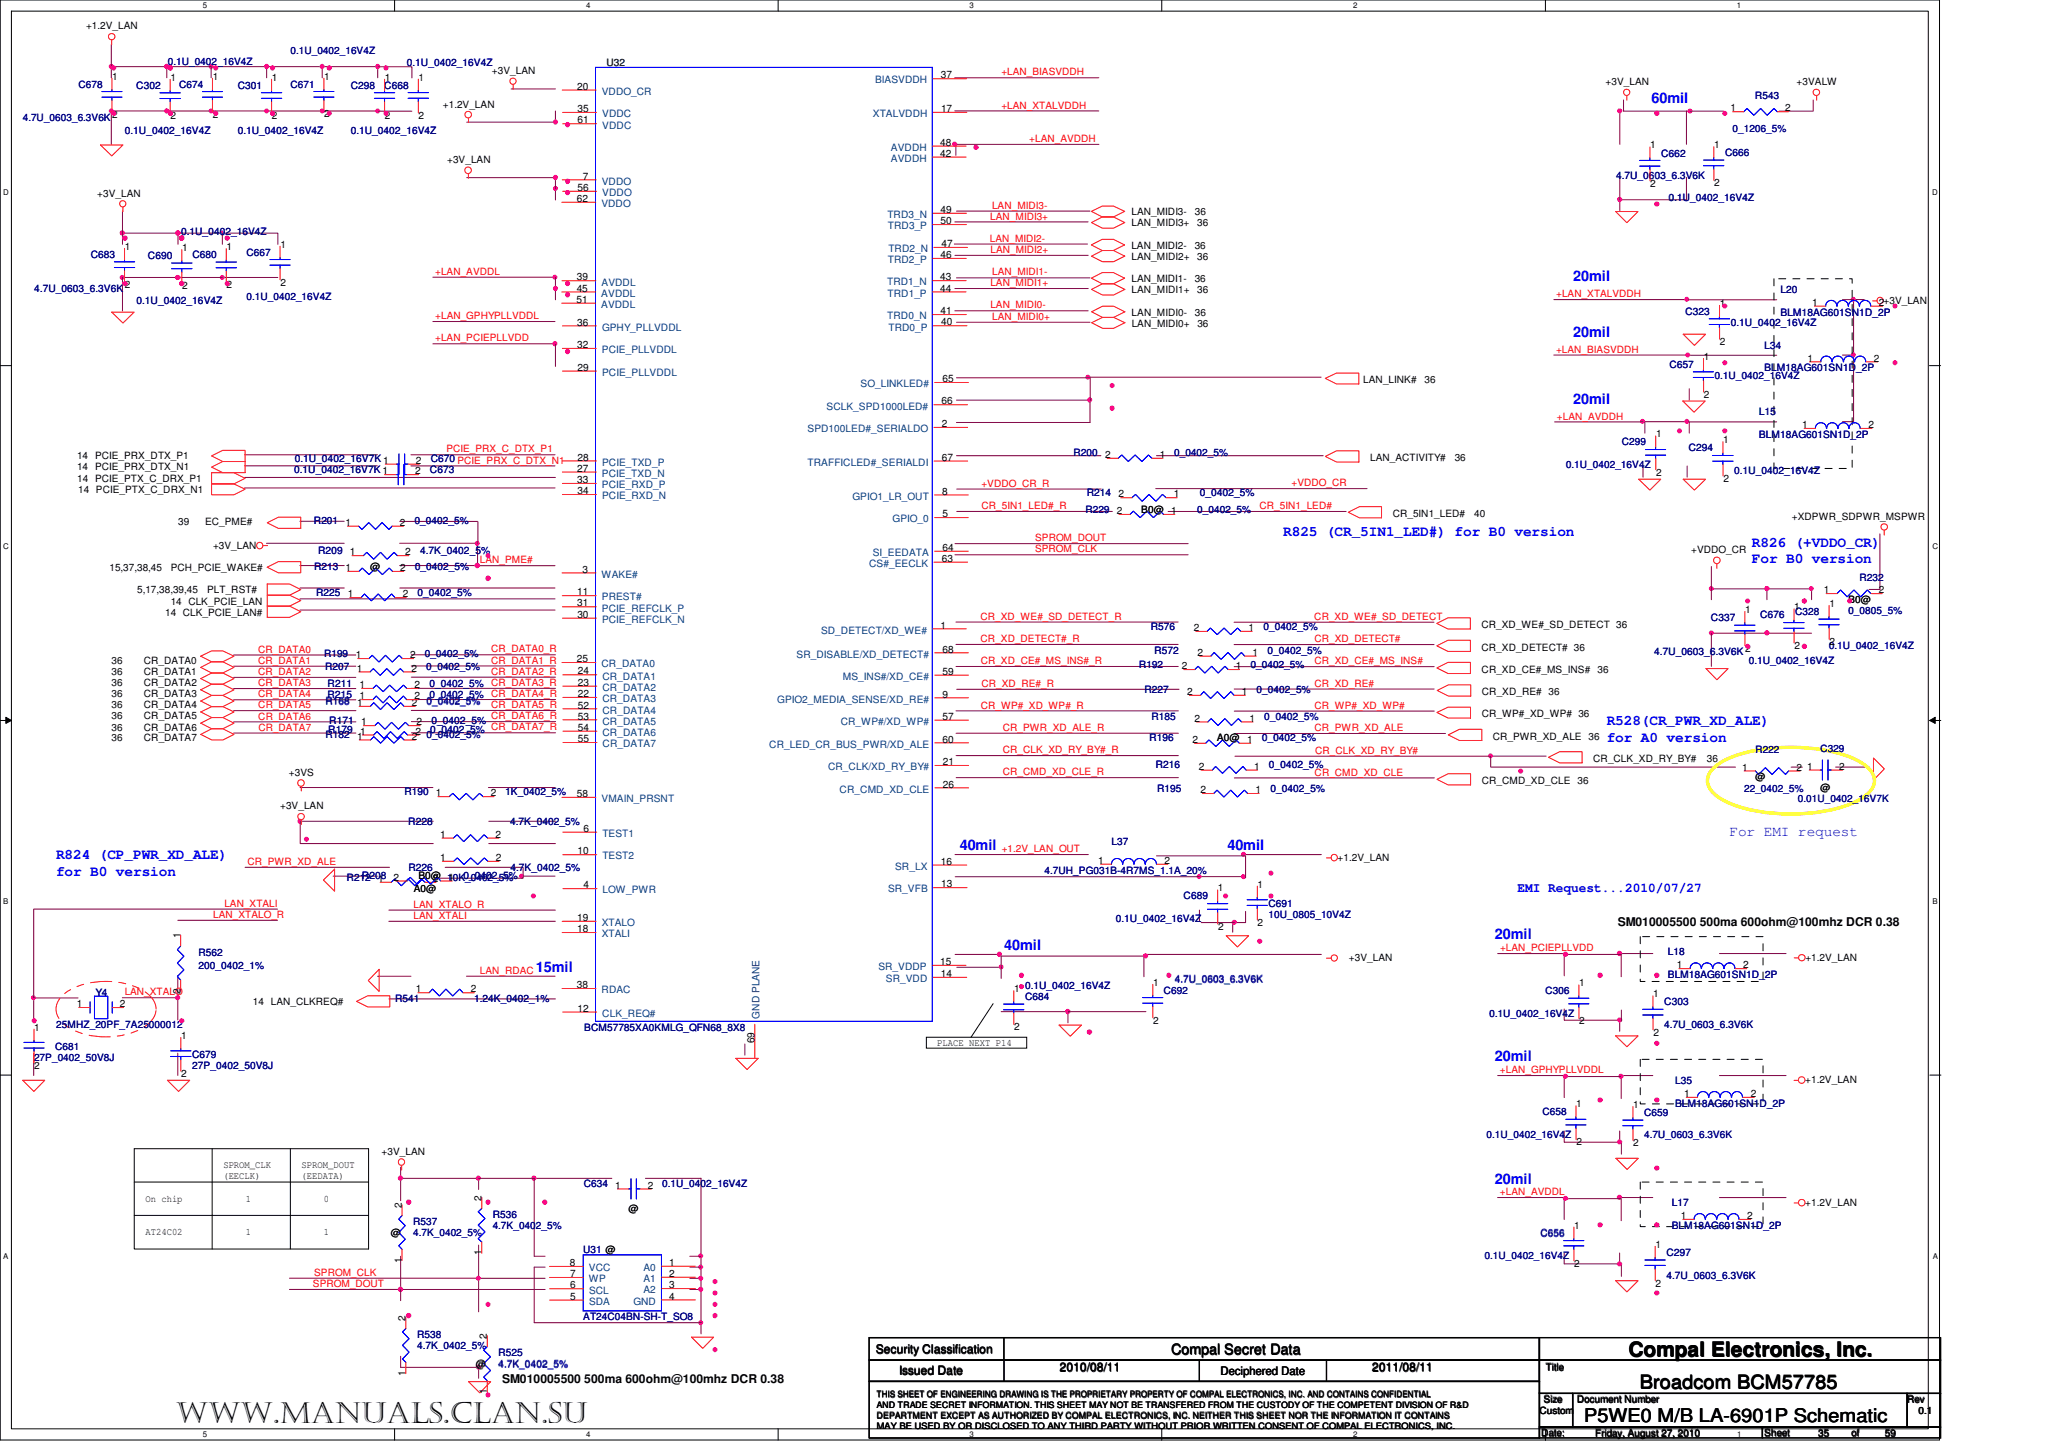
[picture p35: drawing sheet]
<svg xmlns="http://www.w3.org/2000/svg" width="297mm" height="210mm" viewBox="0 0 297 210" stroke-linecap="round" stroke-linejoin="round" font-family="sans-serif">
<defs><g id="words">
<text font-size="4.2" x="25.4" y="205.5">www.manuals.clan.su</text>
<text font-size="2.9" x="235.1" y="195.9">Compal Electronics, Inc.</text>
<g font-size="2.7">
<text x="236.8" y="200.6">Broadcom BCM57785</text>
<text x="228.7" y="205.4">P5WE0 M/B LA-6901P Schematic</text>
</g>
<g font-size="2.1" fill="#00f">
<text x="238.5" y="14.8">60mil</text>
<text x="227.2" y="40.6">20mil</text>
<text x="227.2" y="48.6">20mil</text>
<text x="227.2" y="58.3">20mil</text>
<text x="185.3" y="77.4">R825 (CR_5IN1_LED#) for B0 version</text>
<text x="253" y="79.1">R826 (+VDDO_CR)</text>
<text x="253" y="81.4">For B0 version</text>
<text x="232" y="104.8">R528(CR_PWR_XD_ALE)</text>
<text x="232" y="107.1">for A0 version</text>
<text x="8.1" y="124.2">R824 (CP_PWR_XD_ALE)</text>
<text x="138.6" y="122.7">40mil</text>
<text x="177.2" y="122.7">40mil</text>
<text x="249.8" y="120.8">For EMI request</text>
<text x="8.1" y="126.5">for B0 version</text>
<text x="145" y="137.2">40mil</text>
<text x="215.9" y="135.6">20mil</text>
<text x="77.4" y="140.5">15mil</text>
<text x="215.9" y="153.3">20mil</text>
<text x="215.9" y="171">20mil</text>
</g>
<text font-size="2.1" x="169.1" y="195.6">Compal Secret Data</text>
<text font-size="1.9" fill="#00f" x="219.1" y="128.9">EMI Request...2010/07/27</text>
<g font-size="1.7">
<text x="233.6" y="133.7">SM010005500 500ma 600ohm@100mhz DCR 0.38</text>
<text x="126.5" y="195.5">Security Classification</text>
<text x="72.5" y="199.8">SM010005500 500ma 600ohm@100mhz DCR 0.38</text>
<text x="129.8" y="198.5">Issued Date</text>
<text x="153" y="198.1">2010/08/11</text>
<text x="176.2" y="198.6">Deciphered Date</text>
<text x="198.1" y="198.1">2011/08/11</text>
</g>
<g font-size="1.5">
<text x="16.2" y="11.5">1</text>
<text x="24.6" y="11.7">1</text>
<text x="30.7" y="11.5">1</text>
<text x="39.3" y="11.7">1</text>
<text x="55.6" y="11.7">1</text>
<text x="60.4" y="11.7">1</text>
<text x="135.9" y="11.3">37</text>
<text x="16.2" y="17">2</text>
<text x="24.6" y="17.2">2</text>
<text x="30.7" y="17">2</text>
<text x="39.3" y="17.2">2</text>
<text x="55.6" y="17.2">2</text>
<text x="60.5" y="17.2">2</text>
<text x="83.3" y="13">20</text>
<text x="83.4" y="16.2">35</text>
<text x="83.4" y="17.8">61</text>
<text x="135.9" y="16.2">17</text>
<text x="249.9" y="16.1">1</text>
<text x="257.8" y="16.1">2</text>
<text x="135.8" y="22.7">42</text>
<text x="135.8" y="21.1">48</text>
<text x="238.3" y="21.4">1</text>
<text x="247.5" y="21.4">1</text>
<text x="83.3" y="29.2">62</text>
<text x="83.4" y="27.6">56</text>
<text x="84.2" y="25.9">7</text>
<text x="238.3" y="27">2</text>
<text x="247.5" y="26.9">2</text>
<text x="40.5" y="35.8">1</text>
<text x="135.8" y="32.4">50</text>
<text x="135.8" y="30.8">49</text>
<text x="136" y="35.7">47</text>
<text x="18" y="36.1">1</text>
<text x="18" y="41.6">2</text>
<text x="26.3" y="36.3">1</text>
<text x="26.3" y="41.8">2</text>
<text x="32.7" y="36.1">1</text>
<text x="32.7" y="41.7">2</text>
<text x="40.5" y="41.3">2</text>
<text x="83.3" y="40.5">39</text>
<text x="135.8" y="40.5">43</text>
<text x="135.8" y="37.3">46</text>
<text x="83.3" y="43.8">51</text>
<text x="83.3" y="42.1">45</text>
<text x="83.4" y="47">36</text>
<text x="135.8" y="42.1">44</text>
<text x="135.8" y="45.4">41</text>
<text x="135.9" y="47">40</text>
<text x="248.3" y="44.3">1</text>
<text x="261.7" y="44.2">1</text>
<text x="271.3" y="44.2">2+3V_LAN</text>
<text x="83.4" y="50.3">32</text>
<text x="83.4" y="53.6">29</text>
<text x="246" y="52">1</text>
<text x="248.4" y="49.9">2</text>
<text x="261" y="52.2">1</text>
<text x="270.6" y="52.2">2</text>
<text x="136" y="58.4">66</text>
<text x="136.1" y="55.2">65</text>
<text x="246" y="57.5">2</text>
<text x="136" y="61.7">2</text>
<text x="239.1" y="63.2">1</text>
<text x="248.8" y="64">1</text>
<text x="260.2" y="61.8">1</text>
<text x="269.8" y="61.9">2</text>
<text x="59.9" y="68.5">2</text>
<text x="60" y="67">2</text>
<text x="83.3" y="68.2">27</text>
<text x="83.4" y="69.8">33</text>
<text x="83.4" y="71.4">34</text>
<text x="83.4" y="66.5">28</text>
<text x="136" y="66.6">67</text>
<text x="136.1" y="71.5">8</text>
<text x="159.6" y="66.2">2</text>
<text x="161.5" y="71.9">2</text>
<text x="167.5" y="66.2">1</text>
<text x="169.5" y="71.9">1</text>
<text x="239.1" y="68.7">2</text>
<text x="248.9" y="69.6">2</text>
<text x="49.9" y="76">1</text>
<text x="57.7" y="76">2</text>
<text x="136.1" y="74.7">5</text>
<text x="161.3" y="74.3">2</text>
<text x="164.8" y="74.1">B0@</text>
<text x="169.1" y="74.3">1</text>
<text x="49.9" y="82.5">1</text>
<text x="50.5" y="80.2">1</text>
<text x="53.5" y="82.3">@</text>
<text x="57.8" y="82.5">2</text>
<text x="58.5" y="80.2">2</text>
<text x="84.1" y="82.7">3</text>
<text x="136" y="81.2">63</text>
<text x="136.1" y="79.6">64</text>
<text x="50.2" y="86.3">1</text>
<text x="58.2" y="86.3">2</text>
<text x="83.3" y="86">11</text>
<text x="83.4" y="87.6">31</text>
<text x="83.4" y="89.3">30</text>
<text x="252" y="88.5">1</text>
<text x="259.1" y="88.2">1</text>
<text x="263.4" y="85.7">1</text>
<text x="264.2" y="87.7">1</text>
<text x="266.9" y="87.1">B0@</text>
<text x="271.3" y="85.7">2</text>
<text x="51.4" y="95.1">1</text>
<text x="59.2" y="95.1">2</text>
<text x="83.3" y="95.7">25</text>
<text x="135.8" y="90.8">1</text>
<text x="136.1" y="94.3">68</text>
<text x="172.4" y="91.2">2</text>
<text x="172.9" y="94.7">2</text>
<text x="180.3" y="91.2">1</text>
<text x="180.9" y="94.7">1</text>
<text x="252" y="94.1">2</text>
<text x="259.1" y="93.7">2</text>
<text x="264.2" y="93.2">2</text>
<text x="51.5" y="97">1</text>
<text x="51.6" y="102">1</text>
<text x="51.9" y="101">1</text>
<text x="51.9" y="99.4">1</text>
<text x="59.4" y="97">2</text>
<text x="59.5" y="102">2</text>
<text x="59.9" y="101">2</text>
<text x="59.9" y="99.4">2</text>
<text x="83.4" y="97.4">24</text>
<text x="83.4" y="100.7">22</text>
<text x="83.4" y="99.1">23</text>
<text x="136.1" y="97.5">59</text>
<text x="136.1" y="100.8">9</text>
<text x="170.6" y="96.7">2</text>
<text x="171.4" y="100.4">2</text>
<text x="179.3" y="100.4">1</text>
<text x="51.6" y="106.9">1</text>
<text x="52" y="106.1">1</text>
<text x="52.2" y="104.8">1</text>
<text x="59.5" y="106.9">2</text>
<text x="60" y="106.1">2</text>
<text x="60.1" y="104.8">2</text>
<text x="83.4" y="103.9">53</text>
<text x="83.4" y="102.4">52</text>
<text x="83.4" y="105.6">54</text>
<text x="83.4" y="107.2">55</text>
<text x="136.1" y="104">57</text>
<text x="136.1" y="107.3">60</text>
<text x="172.2" y="107.3">2</text>
<text x="172.5" y="104.3">2</text>
<text x="175.7" y="107.1">A0@</text>
<text x="180.1" y="107.3">1</text>
<text x="180.4" y="104.2">1</text>
<text x="136.1" y="110.5">21</text>
<text x="136.1" y="113.8">26</text>
<text x="173.1" y="111.2">2</text>
<text x="181.1" y="111.2">1</text>
<text x="251.6" y="111.3">1</text>
<text x="253.5" y="112.7">@</text>
<text x="259.4" y="111.3">2</text>
<text x="261" y="111.2">1</text>
<text x="265.6" y="111.2">2</text>
<text x="62.9" y="115">1</text>
<text x="70.9" y="115">2</text>
<text x="83.3" y="115.1">58</text>
<text x="173.3" y="114.6">2</text>
<text x="181.3" y="114.6">1</text>
<text x="262.9" y="114.2">@</text>
<text x="63.5" y="121">1</text>
<text x="63.6" y="124.4">1</text>
<text x="71.6" y="121">2</text>
<text x="71.6" y="124.4">2</text>
<text x="83.4" y="123.4">10</text>
<text x="84.2" y="120.2">6</text>
<text x="135.9" y="124.9">16</text>
<text x="158.6" y="124.8">1</text>
<text x="168.2" y="124.8">2</text>
<text x="54.6" y="127.4">1</text>
<text x="56.8" y="127.2">2</text>
<text x="59.7" y="128.8">A0@</text>
<text x="60.4" y="127">B0@ 10K_0402_5%</text>
<text x="62.5" y="127.4">2</text>
<text x="64.8" y="127.2">1</text>
<text x="84.3" y="128.3">4</text>
<text x="135.9" y="128.2">13</text>
<text x="175.9" y="128.8">1</text>
<text x="181.6" y="128.2">1</text>
<text x="26" y="135.6" transform="rotate(-90 26 135.6)">1</text>
<text x="83.3" y="134.7">18</text>
<text x="83.3" y="133">19</text>
<text x="175.9" y="134.3">2</text>
<text x="181.6" y="133.8">2</text>
<text x="26" y="143.5" transform="rotate(-90 26 143.5)">2</text>
<text x="60" y="143.4">1</text>
<text x="68" y="143.4">2</text>
<text x="83.3" y="142.8">38</text>
<text x="135.8" y="139.4">15</text>
<text x="135.9" y="141.1">14</text>
<text x="146.4" y="143.3">1</text>
<text x="166.5" y="142.4">1</text>
<text x="228" y="142.5">1</text>
<text x="242.1" y="139.9">1</text>
<text x="251.7" y="139.9">2</text>
<text x="5" y="148.9">1</text>
<text x="11.1" y="145.5">1</text>
<text x="17.3" y="145.5">2</text>
<text x="83.4" y="146.2">12</text>
<text x="146.4" y="148.9">2</text>
<text x="166.5" y="147.9">2</text>
<text x="228" y="148">2</text>
<text x="238.7" y="144">1</text>
<text x="238.8" y="149.6">2</text>
<text x="5" y="154.4">2</text>
<text x="26.2" y="150.1">1</text>
<text x="26.2" y="155.6">2</text>
<text x="109" y="150.7" transform="rotate(-90 109 150.7)">69</text>
<text x="227.6" y="160">1</text>
<text x="235.8" y="160.1">1</text>
<text x="243.2" y="158.5">1</text>
<text x="252.8" y="158.5">2</text>
<text x="227.6" y="165.5">2</text>
<text x="235.9" y="165.6">2</text>
<text x="69.5" y="173.5" transform="rotate(-90 69.5 173.5)">2</text>
<text x="88.9" y="171.7">1</text>
<text x="93.5" y="171.7">2</text>
<text x="90.8" y="175">@</text>
<text x="242.7" y="176.1">1</text>
<text x="252.3" y="176.1">2</text>
<text x="69.5" y="181.4" transform="rotate(-90 69.5 181.4)">1</text>
<text x="82.3" y="182.9">8</text>
<text x="82.3" y="184.5">7</text>
<text x="96.6" y="182.9">1</text>
<text x="96.6" y="184.5">2</text>
<text x="239.1" y="180.3">1</text>
<text x="239.1" y="185.9">2</text>
<text x="58.6" y="190.8" transform="rotate(-90 58.6 190.8)">2</text>
<text x="82.3" y="186.1">6</text>
<text x="82.3" y="187.8">5</text>
<text x="96.6" y="186.1">3</text>
<text x="96.7" y="187.7">4</text>
<text x="68.7" y="197.5">@</text>
<text x="70.3" y="193.4" transform="rotate(-90 70.3 193.4)">2</text>
<text x="58.6" y="198.7" transform="rotate(-90 58.6 198.7)">1</text>
<text x="70.3" y="201.4" transform="rotate(-90 70.3 201.4)">1</text>
</g>
<g font-size="1.5" fill="#000080">
<text x="24.2" y="9.4">0.1U_0402_16V4Z</text>
<text x="58.8" y="9.5">0.1U_0402_16V4Z</text>
<text x="3.3" y="17.5">4.7U_0603_6.3V6K</text>
<text x="11.3" y="12.7">C678</text>
<text x="19.7" y="12.8">C302</text>
<text x="25.9" y="12.7">C674</text>
<text x="34.3" y="12.8">C301</text>
<text x="50.6" y="12.8">C298</text>
<text x="55.5" y="12.8">C668</text>
<text x="253.4" y="14.3">R543</text>
<text x="18" y="19.4">0.1U_0402_16V4Z</text>
<text x="34.3" y="19.3">0.1U_0402_16V4Z</text>
<text x="50.6" y="19.3">0.1U_0402_16V4Z</text>
<text x="239.9" y="22.6">C662</text>
<text x="249.1" y="22.6">C666</text>
<text x="250.2" y="19.1">0_1206_5%</text>
<text x="233.4" y="25.9">4.7U_0603_6.3V6K</text>
<text x="241" y="29.1">0.1U_0402_16V4Z</text>
<text x="26.2" y="34">0.1U_0402_16V4Z</text>
<text x="13.1" y="37.3">C683</text>
<text x="21.4" y="37.4">C690</text>
<text x="27.8" y="37.3">C680</text>
<text x="35.6" y="36.9">C667</text>
<text x="5" y="42.1">4.7U_0603_6.3V6K</text>
<text x="19.7" y="44">0.1U_0402_16V4Z</text>
<text x="35.6" y="43.4">0.1U_0402_16V4Z</text>
<text x="243.4" y="45.5">C323</text>
<text x="249.9" y="47.1">0.1U_0402_16V4Z</text>
<text x="257.1" y="42.3">L20</text>
<text x="257.1" y="45.6">BLM18AG601SN1D_2P</text>
<text x="241.1" y="53.2">C657</text>
<text x="254.8" y="50.4">L34</text>
<text x="254.8" y="53.6">BLM18AG601SN1D_2P</text>
<text x="247.6" y="54.8">0.1U_0402_16V4Z</text>
<text x="254" y="60">L15</text>
<text x="155" y="65.9">R200</text>
<text x="169.5" y="65.9">0_0402_5%</text>
<text x="234.2" y="64.3">C299</text>
<text x="243.8" y="65.2">C294</text>
<text x="254" y="63.3">BLM18AG601SN1D_2P</text>
<text x="42.5" y="68.3">0.1U_0402_16V7K 1</text>
<text x="42.6" y="66.8">0.1U_0402_16V7K 1</text>
<text x="62.1" y="68.3">C673</text>
<text x="62.2" y="66.8">C670 PCIE_PRX_C_DTX_N1</text>
<text x="156.9" y="71.7">R214</text>
<text x="173.3" y="71.7">0_0402_5%</text>
<text x="226.1" y="67.6">0.1U_0402_16V4Z</text>
<text x="250.4" y="68.5">0.1U_0402_16V4Z</text>
<text x="45.3" y="75.7">R201</text>
<text x="59.9" y="75.7">0_0402_5%</text>
<text x="156.7" y="74.1">R229</text>
<text x="172.9" y="74.1">0_0402_5%</text>
<text x="45.4" y="82.3">R213</text>
<text x="45.9" y="80">R209</text>
<text x="59.9" y="82.3">0_0402_5%</text>
<text x="60.7" y="80">4.7K_0402_5%</text>
<text x="268.5" y="83.9">R232</text>
<text x="45.7" y="86.1">R225</text>
<text x="60.3" y="86.1">0_0402_5%</text>
<text x="247.1" y="89.7">C337</text>
<text x="254.2" y="89.3">C676</text>
<text x="259.2" y="88.8">C328</text>
<text x="266.9" y="88.7">0_0805_5%</text>
<text x="46.8" y="94.9">R199</text>
<text x="61.3" y="94.9">0_0402_5%</text>
<text x="166.2" y="90.9">R576</text>
<text x="166.7" y="94.5">R572</text>
<text x="182.4" y="90.9">0_0402_5%</text>
<text x="183" y="94.5">0_0402_5%</text>
<text x="238.9" y="94.6">4.7U_0603_6.3V6K</text>
<text x="252.5" y="95.9">0.1U_0402_16V4Z</text>
<text x="264.1" y="93.7">0.1U_0402_16V4Z</text>
<text x="46.9" y="96.8">R207</text>
<text x="47" y="101.8">R168</text>
<text x="47.3" y="100.8">R215</text>
<text x="47.3" y="99.2">R211</text>
<text x="61.5" y="96.8">0_0402_5%</text>
<text x="61.6" y="101.8">0_0402_5%</text>
<text x="62" y="100.8">0_0402_5%</text>
<text x="62" y="99.2">0_0402_5%</text>
<text x="165.3" y="100.2">R227</text>
<text x="181.5" y="100.2">0_0402_5%</text>
<text x="47" y="106.6">R182</text>
<text x="47.4" y="105.9">R179</text>
<text x="47.5" y="104.6">R171</text>
<text x="61.6" y="106.6">0_0402_5%</text>
<text x="62.1" y="105.9">0_0402_5%</text>
<text x="62.3" y="104.6">0_0402_5%</text>
<text x="166" y="107.1">R196</text>
<text x="166.3" y="104.1">R185</text>
<text x="182.2" y="107.1">0_0402_5%</text>
<text x="182.6" y="104.1">0_0402_5%</text>
<text x="166.9" y="111">R216</text>
<text x="183.2" y="111">0_0402_5%</text>
<text x="253.5" y="108.7">R222</text>
<text x="262.9" y="108.6">C329</text>
<text x="58.4" y="114.8">R190</text>
<text x="58.9" y="119.2">R228</text>
<text x="73" y="114.8">1K_0402_5%</text>
<text x="73.7" y="119.2">4.7K_0402_5%</text>
<text x="167.1" y="114.4">R195</text>
<text x="183.5" y="114.4">0_0402_5%</text>
<text x="251.8" y="114.4">22_0402_5%</text>
<text x="259.6" y="115.8">0.01U_0402_16V7K</text>
<text x="59" y="125.8">R226</text>
<text x="73.7" y="125.8">4.7K_0402_5%</text>
<text x="160.5" y="122.1">L37</text>
<text x="50.1" y="127.2">R212</text>
<text x="52.3" y="127">R208</text>
<text x="66.9" y="127">0_0402_5%</text>
<text x="150.8" y="126.2">4.7UH_PG031B-4R7MS_1.1A_20%</text>
<text x="170.9" y="129.9">C689</text>
<text x="183.2" y="131">C691</text>
<text x="161.1" y="133.2">0.1U_0402_16V4Z</text>
<text x="183.2" y="132.6">10U_0805_10V4Z</text>
<text x="13.8" y="143.8">Y4</text>
<text x="28.7" y="138">R562</text>
<text x="28.7" y="140">200_0402_1%</text>
<text x="148" y="142.9">0.1U_0402_16V4Z</text>
<text x="168" y="143.6">C692</text>
<text x="169.7" y="141.9">4.7U_0603_6.3V6K</text>
<text x="223.1" y="143.6">C306</text>
<text x="240.8" y="138">L18</text>
<text x="240.8" y="141.3">BLM18AG601SN1D_2P</text>
<text x="8.1" y="148.5">25MHZ_20PF_7A25000012</text>
<text x="57.1" y="144.8">R541</text>
<text x="68.5" y="144.8">1.24K_0402_1%</text>
<text x="84.4" y="148.9">BCM57785XA0KMLG_QFN68_8X8</text>
<text x="148" y="144.5">C684</text>
<text x="215.1" y="146.9">0.1U_0402_16V4Z</text>
<text x="240.3" y="145.2">C303</text>
<text x="240.3" y="148.5">4.7U_0603_6.3V6K</text>
<text x="4.9" y="153.2">27P_0402_50V8J</text>
<text x="7.9" y="151.7">C681</text>
<text x="27.7" y="152.9">C679</text>
<text x="27.7" y="154.5">27P_0402_50V8J</text>
<text x="222.7" y="161.1">C658</text>
<text x="237.4" y="161.2">C659</text>
<text x="241.9" y="156.6">L35</text>
<text x="241.9" y="159.9">BLM18AG601SN1D_2P</text>
<text x="214.7" y="164.3">0.1U_0402_16V4Z</text>
<text x="237.4" y="164.5">4.7U_0603_6.3V6K</text>
<text x="84.3" y="171.5">C634</text>
<text x="95.6" y="171.5">0.1U_0402_16V4Z</text>
<text x="71.1" y="175.9">R536</text>
<text x="71.1" y="177.5">4.7K_0402_5%</text>
<text x="241.4" y="174.2">L17</text>
<text x="241.4" y="177.5">BLM18AG601SN1D_2P</text>
<text x="84.2" y="181">U31 @</text>
<text x="240.6" y="181.4">C297</text>
<text x="240.6" y="184.7">4.7U_0603_6.3V6K</text>
<text x="84.2" y="190.7">AT24C04BN-SH-T_SO8</text>
<text x="60.2" y="193.3">R538</text>
<text x="60.2" y="194.9">4.7K_0402_5%</text>
<text x="72" y="195.9">R525</text>
<text x="72" y="197.5">4.7K_0402_5%</text>
</g>
<text font-size="1.5" fill="#004040" x="87.6" y="9.5">U32</text>
<g font-size="1.5" fill="#004080">
<text x="86.9" y="13.7">VDDO_CR</text>
<text x="87" y="16.9">VDDC</text>
<text x="126.1" y="16.9">XTALVDDH</text>
<text x="126.4" y="12.1">BIASVDDH</text>
<text x="87" y="18.6">VDDC</text>
<text x="128.7" y="23.4">AVDDH</text>
<text x="128.7" y="21.8">AVDDH</text>
<text x="86.8" y="29.9">VDDO</text>
<text x="86.9" y="26.7">VDDO</text>
<text x="87" y="28.3">VDDO</text>
<text x="128.1" y="31.5">TRD3_N</text>
<text x="128.2" y="33.1">TRD3_P</text>
<text x="86.9" y="41.2">AVDDL</text>
<text x="128.1" y="41.2">TRD1_N</text>
<text x="128.2" y="38">TRD2_P</text>
<text x="128.3" y="36.4">TRD2_N</text>
<text x="86.8" y="44.5">AVDDL</text>
<text x="86.8" y="42.9">AVDDL</text>
<text x="86.9" y="47.8">GPHY_PLLVDDL</text>
<text x="128.1" y="46.1">TRD0_N</text>
<text x="128.2" y="42.9">TRD1_P</text>
<text x="128.3" y="47.7">TRD0_P</text>
<text x="86.9" y="51">PCIE_PLLVDDL</text>
<text x="86.9" y="54.3">PCIE_PLLVDDL</text>
<text x="119.4" y="59.2">SCLK_SPD1000LED#</text>
<text x="124.3" y="55.9">SO_LINKLED#</text>
<text x="116.6" y="62.4">SPD100LED#_SERIALDO</text>
<text x="86.9" y="68.9">PCIE_TXD_N</text>
<text x="86.9" y="70.5">PCIE_RXD_P</text>
<text x="86.9" y="67.3">PCIE_TXD_P</text>
<text x="116.6" y="67.3">TRAFFICLED#_SERIALDI</text>
<text x="86.9" y="72.1">PCIE_RXD_N</text>
<text x="123.1" y="72.2">GPIO1_LR_OUT</text>
<text x="128.9" y="75.5">GPIO_0</text>
<text x="86.9" y="83.4">WAKE#</text>
<text x="125.5" y="81.9">CS#_EECLK</text>
<text x="126" y="80.3">SI_EEDATA</text>
<text x="86.9" y="86.7">PREST#</text>
<text x="86.9" y="88.3">PCIE_REFCLK_P</text>
<text x="86.9" y="90">PCIE_REFCLK_N</text>
<text x="115" y="95">SR_DISABLE/XD_DETECT#</text>
<text x="118.6" y="91.5">SD_DETECT/XD_WE#</text>
<text x="86.9" y="96.4">CR_DATA0</text>
<text x="87" y="98.2">CR_DATA1</text>
<text x="87" y="101.4">CR_DATA3</text>
<text x="87" y="99.8">CR_DATA2</text>
<text x="112.2" y="101.5">GPIO2_MEDIA_SENSE/XD_RE#</text>
<text x="121.7" y="98.2">MS_INS#/XD_CE#</text>
<text x="87" y="104.7">CR_DATA5</text>
<text x="87" y="103.1">CR_DATA4</text>
<text x="87" y="106.3">CR_DATA6</text>
<text x="87" y="108">CR_DATA7</text>
<text x="111.1" y="108">CR_LED_CR_BUS_PWR/XD_ALE</text>
<text x="121.4" y="104.7">CR_WP#/XD_WP#</text>
<text x="119.6" y="111.3">CR_CLK/XD_RY_BY#</text>
<text x="86.9" y="115.9">VMAIN_PRSNT</text>
<text x="121.3" y="114.5">CR_CMD_XD_CLE</text>
<text x="87" y="124.2">TEST2</text>
<text x="87" y="120.9">TEST1</text>
<text x="129.3" y="125.7">SR_LX</text>
<text x="87" y="129.1">LOW_PWR</text>
<text x="128.2" y="128.9">SR_VFB</text>
<text x="86.9" y="135.4">XTALI</text>
<text x="86.9" y="133.8">XTALO</text>
<text x="86.9" y="143.5">RDAC</text>
<text x="126.8" y="140.1">SR_VDDP</text>
<text x="127.9" y="141.9">SR_VDD</text>
<text x="87" y="146.9">CLK_REQ#</text>
<text x="109.7" y="147.2" transform="rotate(-90 109.7 147.2)">GND PLANE</text>
<text x="85" y="183.6">VCC</text>
<text x="85.1" y="185.2">WP</text>
<text x="92.9" y="183.6">A0</text>
<text x="92.9" y="185.2">A1</text>
<text x="85.1" y="186.9">SCL</text>
<text x="85.1" y="188.5">SDA</text>
<text x="91.5" y="188.5">GND</text>
<text x="92.9" y="186.8">A2</text>
</g>
<g font-size="1.4">
<text x="12.4" y="4.3">+1.2V_LAN</text>
<text x="46.8" y="11.5">1</text>
<text x="71" y="10.7">+3V_LAN</text>
<text x="46.8" y="17">2</text>
<text x="63.9" y="15.5">+1.2V_LAN</text>
<text x="231.9" y="12.3">+3V_LAN</text>
<text x="259.4" y="12.3">+3VALW</text>
<text x="64.6" y="23.6">+3V_LAN</text>
<text x="14" y="28.4">+3V_LAN</text>
<text x="163.4" y="35.9">LAN_MIDI2-</text>
<text x="163.4" y="31.1">LAN_MIDI3-</text>
<text x="163.4" y="32.7">LAN_MIDI3+</text>
<text x="172.5" y="35.9">36</text>
<text x="172.5" y="31.1">36</text>
<text x="172.9" y="32.7">36</text>
<text x="163.4" y="40.7">LAN_MIDI1-</text>
<text x="163.4" y="37.6">LAN_MIDI2+</text>
<text x="172.5" y="40.7">36</text>
<text x="172.9" y="37.6">36</text>
<text x="163.4" y="42.4">LAN_MIDI1+</text>
<text x="163.4" y="45.6">LAN_MIDI0-</text>
<text x="163.4" y="47.2">LAN_MIDI0+</text>
<text x="172.6" y="45.6">36</text>
<text x="172.9" y="42.4">36</text>
<text x="172.9" y="47.2">36</text>
<text x="196.9" y="55.4">LAN_LINK#</text>
<text x="205.7" y="55.4">36</text>
<text x="11.1" y="67.9">14 PCIE_PRX_DTX_N1</text>
<text x="11.1" y="66.2">14 PCIE_PRX_DTX_P1</text>
<text x="11.1" y="69.7">14 PCIE_PTX_C_DRX_P1</text>
<text x="11.3" y="71.3">14 PCIE_PTX_C_DRX_N1</text>
<text x="197.8" y="66.7">LAN_ACTIVITY#</text>
<text x="210.1" y="66.7">36</text>
<text x="25.8" y="75.9">39</text>
<text x="29.6" y="75.9">EC_PME#</text>
<text x="201.1" y="74.7">CR_5IN1_LED#</text>
<text x="212.9" y="74.7">40</text>
<text x="258.8" y="75.1">+XDPWR_SDPWR_MSPWR</text>
<text x="15.8" y="82.5">15,37,38,45</text>
<text x="24.6" y="82.5">PCH_PCIE_WAKE#</text>
<text x="30.8" y="79.2">+3V_LAN</text>
<text x="244.2" y="79.9">+VDDO_CR</text>
<text x="19.8" y="85.7">5,17,38,39,45</text>
<text x="23.8" y="88.9">14 CLK_PCIE_LAN#</text>
<text x="24.6" y="87.3">14 CLK_PCIE_LAN</text>
<text x="29.9" y="85.7">PLT_RST#</text>
<text x="16.1" y="95.9">36</text>
<text x="20.8" y="95.9">CR_DATA0</text>
<text x="213.9" y="90.8">CR_XD_WE#_SD_DETECT 36</text>
<text x="213.9" y="94">CR_XD_DETECT# 36</text>
<text x="16.1" y="97.5">36</text>
<text x="16.1" y="99.1">36</text>
<text x="16.1" y="100.7">36</text>
<text x="20.8" y="97.5">CR_DATA1</text>
<text x="20.8" y="99.1">CR_DATA2</text>
<text x="20.8" y="100.7">CR_DATA3</text>
<text x="178.5" y="96.7">1</text>
<text x="214" y="97.2">CR_XD_CE#_MS_INS#</text>
<text x="214" y="100.5">CR_XD_RE# 36</text>
<text x="230.7" y="97.2">36</text>
<text x="16.1" y="102.3">36</text>
<text x="16.1" y="103.9">36</text>
<text x="16.1" y="105.5">36</text>
<text x="16.1" y="107.1">36</text>
<text x="20.8" y="102.3">CR_DATA4</text>
<text x="20.8" y="103.9">CR_DATA5</text>
<text x="20.8" y="105.5">CR_DATA6</text>
<text x="20.8" y="107.1">CR_DATA7</text>
<text x="214" y="103.6">CR_WP#_XD_WP# 36</text>
<text x="215.6" y="106.9">CR_PWR_XD_ALE 36</text>
<text x="41.7" y="112.1">+3VS</text>
<text x="214" y="113.3">CR_CMD_XD_CLE</text>
<text x="227.8" y="113.3">36</text>
<text x="230.1" y="110.1">CR_CLK_XD_RY_BY#</text>
<text x="246.5" y="110.1">36</text>
<text x="40.4" y="116.9">+3V_LAN</text>
<text x="193.2" y="124.3">+1.2V_LAN</text>
<text x="194.8" y="138.8">+3V_LAN</text>
<text x="260.7" y="138.8">+1.2V_LAN</text>
<text x="36.5" y="145.2">14 LAN_CLKREQ#</text>
<text x="135.4" y="151">PLACE NEXT P14</text>
<text x="260.7" y="156.5">+1.2V_LAN</text>
<text x="55.1" y="166.9">+3V_LAN</text>
<text x="21" y="173.6">On chip</text>
<text x="32.3" y="168.7">SPROM_CLK</text>
<text x="32.3" y="170.3">(EECLK)</text>
<text x="35.5" y="173.6">1</text>
<text x="43.5" y="168.7">SPROM_DOUT</text>
<text x="43.5" y="170.3">(EEDATA)</text>
<text x="46.7" y="173.6">0</text>
<text x="21" y="178.4">AT24C02</text>
<text x="35.5" y="178.4">1</text>
<text x="46.7" y="178.4">1</text>
<text x="56.4" y="178.6">@</text>
<text x="58" y="174.5" transform="rotate(-90 58 174.5)">2</text>
<text x="227.3" y="177.5">1</text>
<text x="260.7" y="174.2">+1.2V_LAN</text>
<text x="58" y="182.4" transform="rotate(-90 58 182.4)">1</text>
<text x="227.3" y="183">2</text>
<text x="223.2" y="198">Title</text>
<text x="222.9" y="202.6">Size</text>
<text x="227.7" y="202.6">Document Number</text>
<text x="275.3" y="202.6">Rev</text>
<text x="222.3" y="204.3">Custom</text>
<text x="222.5" y="207.5">Date:</text>
<text x="230.3" y="207.5">Friday, August 27, 2010</text>
<text x="254.7" y="207.5">Sheet</text>
<text x="262.5" y="207.5">35</text>
<text x="267.3" y="207.5">of</text>
<text x="272.2" y="207.5">59</text>
<text x="277" y="204.3">0.1</text>
</g>
<g font-size="1.4" fill="#000080">
<text x="42" y="7.8">0.1U_0402_16V4Z</text>
<text x="42" y="12.7">C671</text>
<text x="164.5" y="96.5">R192</text>
<text x="180.6" y="96.5">0_0402_5%</text>
<text x="59.7" y="177">R537</text>
<text x="59.7" y="178.6">4.7K_0402_5%</text>
<text x="222.4" y="178.6">C656</text>
<text x="214.4" y="181.9">0.1U_0402_16V4Z</text>
</g>
<g font-size="1.4" fill="#f00">
<text x="144.6" y="10.9">+LAN_BIASVDDH</text>
<text x="144.6" y="15.7">+LAN_XTALVDDH</text>
<text x="148.6" y="20.5">+LAN_AVDDH</text>
<text x="142.9" y="34.9">LAN_MIDI2-</text>
<text x="143" y="31.7">LAN_MIDI3+</text>
<text x="143.3" y="30.2">LAN_MIDI3-</text>
<text x="62.8" y="39.7">+LAN_AVDDL</text>
<text x="143" y="41.3">LAN_MIDI1+</text>
<text x="143" y="36.6">LAN_MIDI2+</text>
<text x="143.3" y="39.8">LAN_MIDI1-</text>
<text x="62.8" y="46.1">+LAN_GPHYPLLVDDL</text>
<text x="143" y="44.6">LAN_MIDI0-</text>
<text x="143.3" y="46.2">LAN_MIDI0+</text>
<text x="224.7" y="42.9">+LAN_XTALVDDH</text>
<text x="62.8" y="49.3">+LAN_PCIEPLLVDD</text>
<text x="224.7" y="51">+LAN_BIASVDDH</text>
<text x="64.5" y="65.4">PCIE_PRX_C_DTX_P1</text>
<text x="224.8" y="60.6">+LAN_AVDDH</text>
<text x="141.7" y="70.3">+VDDO_CR_R</text>
<text x="186.5" y="70.2">+VDDO_CR</text>
<text x="141.7" y="73.5">CR_5IN1_LED#_R</text>
<text x="181.9" y="73.5">CR_5IN1_LED#</text>
<text x="69.3" y="81.4">LAN_PME#</text>
<text x="149.5" y="79.8">SPROM_CLK</text>
<text x="149.5" y="78.2">SPROM_DOUT</text>
<text x="141.6" y="89.5">CR_XD_WE#_SD_DETECT_R</text>
<text x="189.8" y="89.5">CR_XD_WE#_SD_DETECT</text>
<text x="37.3" y="94.3">CR_DATA0</text>
<text x="37.3" y="95.9">CR_DATA1</text>
<text x="70.9" y="94.3">CR_DATA0_R</text>
<text x="70.9" y="95.9">CR_DATA1_R</text>
<text x="141.6" y="92.8">CR_XD_DETECT#_R</text>
<text x="141.6" y="95.9">CR_XD_CE#_MS_INS#_R</text>
<text x="189.8" y="92.8">CR_XD_DETECT#</text>
<text x="189.8" y="96">CR_XD_CE#_MS_INS#</text>
<text x="37.3" y="97.5">CR_DATA2</text>
<text x="37.3" y="99.1">CR_DATA3</text>
<text x="37.3" y="100.8">CR_DATA4</text>
<text x="70.9" y="97.5">CR_DATA2_R</text>
<text x="70.9" y="99.1">CR_DATA3_R</text>
<text x="70.9" y="100.7">CR_DATA4_R</text>
<text x="141.7" y="99.2">CR_XD_RE#_R</text>
<text x="189.8" y="99.2">CR_XD_RE#</text>
<text x="37.3" y="102.3">CR_DATA5</text>
<text x="37.3" y="103.9">CR_DATA6</text>
<text x="37.3" y="105.6">CR_DATA7</text>
<text x="70.9" y="102.3">CR_DATA5_R</text>
<text x="70.9" y="103.9">CR_DATA6_R</text>
<text x="70.9" y="105.5">CR_DATA7_R</text>
<text x="141.6" y="102.4">CR_WP#_XD_WP#_R</text>
<text x="144.8" y="105.6">CR_PWR_XD_ALE_R</text>
<text x="189.8" y="102.4">CR_WP#_XD_WP#</text>
<text x="189.8" y="105.6">CR_PWR_XD_ALE</text>
<text x="144.8" y="108.8">CR_CLK_XD_RY_BY#_R</text>
<text x="144.8" y="112">CR_CMD_XD_CLE_R</text>
<text x="189.8" y="112">CR_CMD_XD_CLE</text>
<text x="189.9" y="108.9">CR_CLK_XD_RY_BY#</text>
<text x="35.7" y="125">CR_PWR_XD_ALE</text>
<text x="144.7" y="123.1">+1.2V_LAN_OUT</text>
<text x="32.4" y="131">LAN_XTALI</text>
<text x="59.7" y="131.1">LAN_XTALO_R</text>
<text x="30.8" y="132.6">LAN_XTALO_R</text>
<text x="59.7" y="132.8">LAN_XTALI</text>
<text x="216.6" y="137.4">+LAN_PCIEPLLVDD</text>
<text x="18" y="143.8">LAN_XTALO</text>
<text x="69.3" y="140.7">LAN_RDAC</text>
<text x="216.6" y="155">+LAN_GPHYPLLVDDL</text>
<text x="216.6" y="172.7">+LAN_AVDDL</text>
<text x="45.2" y="185.9">SPROM_DOUT</text>
<text x="45.4" y="184.3">SPROM_CLK</text>
</g>
<g font-size="1.3">
<text x="126.6" y="201.8">THIS SHEET OF ENGINEERING DRAWING IS THE PROPRIETARY PROPERTY OF COMPAL ELECTRONICS, INC. AND CONTAINS CONFIDENTIAL</text>
<text x="126.6" y="203.4">AND TRADE SECRET INFORMATION. THIS SHEET MAY NOT BE TRANSFERED FROM THE CUSTODY OF THE COMPETENT DIVISION OF R&amp;D</text>
<text x="126.6" y="204.9">DEPARTMENT EXCEPT AS AUTHORIZED BY COMPAL ELECTRONICS, INC. NEITHER THIS SHEET NOR THE INFORMATION IT CONTAINS</text>
<text x="126.6" y="206.4">MAY BE USED BY OR DISCLOSED TO ANY THIRD PARTY WITHOUT PRIOR WRITTEN CONSENT OF COMPAL ELECTRONICS, INC.</text>
</g>
<g font-size="1.1">
<text x="29.3" y="1.1">5</text>
<text x="84.6" y="1.1">4</text>
<text x="140" y="1.1">3</text>
<text x="195.4" y="1.1">2</text>
<text x="250.8" y="1.1">1</text>
<text x=".5" y="28.2">D</text>
<text x="279" y="28.2">D</text>
<text x=".5" y="79.4">C</text>
<text x="279" y="79.4">C</text>
<text x=".5" y="130.6">B</text>
<text x="279.1" y="130.6">B</text>
<text x=".5" y="181.9">A</text>
<text x="279.1" y="181.9">A</text>
<text x="29.3" y="207.6">5</text>
<text x="84.6" y="207.6">4</text>
<text x="140" y="207.6">3</text>
<text x="195.4" y="207.6">2</text>
<text x="250.8" y="207.6">1</text>
</g>
</g></defs>
<path d="M0 0h280.1v208h-280zM1.6 1.6h276.9v204.8h-276.9z" fill="none" stroke="#000" stroke-width=".14"/>
<g fill="#fff">
<path d="M29.3 .2h.6v1.2h-.6z"/>
<path d="M29.3 206.6h.6v1.2h-.6z"/>
</g>
<path d="M57 0v1.6M57 206.4v1.6" fill="none" stroke="#000" stroke-width=".14"/>
<g fill="#fff">
<path d="M84.6 .2h.6v1.2h-.6z"/>
<path d="M84.6 206.6h.6v1.2h-.6z"/>
</g>
<path d="M112.4 0v1.6M112.4 206.5v1.6" fill="none" stroke="#000" stroke-width=".14"/>
<g fill="#fff">
<path d="M140 .2h.6v1.2h-.6z"/>
<path d="M140 206.6h.6v1.2h-.6z"/>
</g>
<path d="M167.8 0v1.6M167.8 206.5v1.6" fill="none" stroke="#000" stroke-width=".14"/>
<g fill="#fff">
<path d="M195.4 .2h.6v1.2h-.6z"/>
<path d="M195.4 206.7h.6v1.1h-.6z"/>
</g>
<path d="M223.2 0v1.6M223.2 206.5v1.6" fill="none" stroke="#000" stroke-width=".14"/>
<g fill="#fff">
<path d="M250.8 .2h.6v1.2h-.6z"/>
<path d="M250.8 206.7h.6v1.1h-.6z"/>
<path d="M.5 27.2h.7v1.2h-.7z"/>
<path d="M279 27.2h.8v1.2h-.8z"/>
<path d="M.5 78.4h.7v1.2h-.7z"/>
<path d="M279.1 78.4h.7v1.2h-.7z"/>
</g>
<path d="M0 52.8h1.6M278.6 52.8h1.6" fill="none" stroke="#000" stroke-width=".14"/>
<g fill="#fff">
<path d="M.5 129.7h.7v1.1h-.7z"/>
<path d="M279.1 129.7h.7v1.1h-.7z"/>
</g>
<path d="M0 104.1h1.6M.8 103.6l.8 .5-.8 .4zM278.7 104.1h1.6M278.7 104.1l.8-.5v.9z" fill="none" stroke="#000" stroke-width=".14"/>
<path d="M.8 103.6l.8 .5-.8 .4zM278.7 104.1l.8-.5v.9z" fill="#000"/>
<g fill="#fff">
<path d="M.5 180.9h.7v1.2h-.7z"/>
<path d="M279.1 180.9h.7v1.2h-.7z"/>
</g>
<path d="M0 155.3h1.6M278.7 155.3h1.6" fill="none" stroke="#000" stroke-width=".14"/>
<path d="M4.9 131.3h35.2M4.9 144.1v3.3M25.7 140.9v3.2" fill="none" stroke="#800040" stroke-width=".14"/>
<circle cx="4.8" cy="144.1" r=".3" fill="#f0f"/>
<circle cx="4.8" cy="144.1" r=".3" fill="none" stroke="#f0f" stroke-width=".14"/>
<path d="M25.7 132.9h14.4M17.7 144.1h8M25.7 144.1v3.3M25.7 152.1v3.3" fill="none" stroke="#800040" stroke-width=".14"/>
<circle cx="25.7" cy="144.1" r=".31" fill="#f0f"/>
<circle cx="25.7" cy="144.1" r=".31" fill="none" stroke="#f0f" stroke-width=".14"/>
<path d="M4.9 152.2v3.2M225.9 173v3.2M233.9 173h4.8M225.9 181v1.6M233.9 181v1.6" fill="none" stroke="#800040" stroke-width=".14"/>
<circle cx="233.9" cy="173" r=".31" fill="#f0f"/>
<circle cx="233.9" cy="173" r=".31" fill="none" stroke="#f0f" stroke-width=".14"/>
<path d="M216.3 173h9.6M225.9 182.6h8" fill="none" stroke="#800040" stroke-width=".14"/>
<circle cx="233.9" cy="182.6" r=".31" fill="#f0f"/>
<circle cx="233.9" cy="182.6" r=".31" fill="none" stroke="#f0f" stroke-width=".14"/>
<path d="M225.9 137.8v3.2M233.9 137.8h4.8M225.9 145.8v1.6M233.9 147.4v1.6" fill="none" stroke="#800040" stroke-width=".14"/>
<circle cx="233.9" cy="137.7" r=".32" fill="#f0f"/>
<circle cx="233.9" cy="137.7" r=".32" fill="none" stroke="#f0f" stroke-width=".14"/>
<path d="M248.3 137.8h9.6M216.3 155.4h9.6v3.2M233.9 155.4h4.8M248.3 155.4h9.6M225.9 163.4v1.6M225.9 165h8M233.9 163.4v1.6M248.3 173h9.6" fill="none" stroke="#800040" stroke-width=".14"/>
<circle cx="233.9" cy="165" r=".31" fill="#f0f"/>
<circle cx="233.9" cy="165" r=".31" fill="none" stroke="#f0f" stroke-width=".14"/>
<path d="M216.3 137.8h9.6M225.9 147.4h8" fill="none" stroke="#800040" stroke-width=".14"/>
<circle cx="233.9" cy="147.3" r=".31" fill="#f0f"/>
<circle cx="233.9" cy="147.3" r=".31" fill="none" stroke="#f0f" stroke-width=".14"/>
<path d="M233.9 16v4.8M57.7 78.5h11.2" fill="none" stroke="#800040" stroke-width=".14"/>
<circle cx="233.9" cy="16" r=".31" fill="#f0f"/>
<circle cx="233.9" cy="16" r=".31" fill="none" stroke="#f0f" stroke-width=".14"/>
<path d="M243.5 16v4.8M243.5 25.6v3.3h-9.6v1.5" fill="none" stroke="#800040" stroke-width=".14"/>
<circle cx="233.9" cy="28.8" r=".31" fill="#f0f"/>
<circle cx="233.9" cy="28.8" r=".31" fill="none" stroke="#f0f" stroke-width=".14"/>
<path d="M137.8 35.3h19.2M233.9 25.6v3.3M35.3 67.3h19.2M57.7 81.7h11.2" fill="none" stroke="#800040" stroke-width=".14"/>
<circle cx="68.9" cy="81.7" r=".31" fill="#f0f"/>
<circle cx="68.9" cy="81.7" r=".31" fill="none" stroke="#f0f" stroke-width=".14"/>
<path d="M62.5 40h17.6M38.5 78.5h11.2M43.3 75.3h6.4M43.3 81.7h6.4M4.9 131.4v12.8h6.4" fill="none" stroke="#800040" stroke-width=".14"/>
<circle cx="80.1" cy="40" r=".3" fill="#f0f"/>
<circle cx="80.1" cy="40" r=".3" fill="none" stroke="#f0f" stroke-width=".14"/>
<path d="M62.5 49.7h17.6" fill="none" stroke="#800040" stroke-width=".14"/>
<circle cx="80.1" cy="49.6" r=".31" fill="#f0f"/>
<circle cx="80.1" cy="49.6" r=".31" fill="none" stroke="#f0f" stroke-width=".14"/>
<path d="M62.5 46.4h17.6M267.6 43.3h1.6M35.3 65.7h19.2M35.3 70.5h44.8M57.7 75.3h11.3M59.3 67.3h20.8M59.3 65.7h20.8M69 78.5v3.2h11.1M43.3 84.9h6.4" fill="none" stroke="#800040" stroke-width=".14"/>
<circle cx="68.9" cy="81.7" r=".31" fill="#f0f"/>
<circle cx="68.9" cy="81.7" r=".31" fill="none" stroke="#f0f" stroke-width=".14"/>
<circle cx="68.9" cy="78.5" r=".3" fill="#f0f"/>
<circle cx="68.9" cy="78.5" r=".3" fill="none" stroke="#f0f" stroke-width=".14"/>
<path d="M43.3 86.5h36.9M43.3 88.1h36.9M57.7 84.9h22.5M43.3 113.8h19.2M70.5 113.8h9.7M48.1 126.6h6.4M75.4 126.6h4.8" fill="none" stroke="#800040" stroke-width=".14"/>
<circle cx="75.3" cy="126.6" r=".3" fill="#f0f"/>
<circle cx="75.3" cy="126.6" r=".3" fill="none" stroke="#f0f" stroke-width=".14"/>
<path d="M224.4 51.3h19.2M224.4 43.3h19.2M54.5 141h4.8M67.4 141h12.8" fill="none" stroke="#800040" stroke-width=".14"/>
<circle cx="243.6" cy="43.2" r=".3" fill="#f0f"/>
<circle cx="243.6" cy="43.2" r=".3" fill="none" stroke="#f0f" stroke-width=".14"/>
<path d="M267.7 43.3v8" fill="none" stroke="#800040" stroke-width=".14"/>
<circle cx="267.6" cy="43.2" r=".3" fill="#f0f"/>
<circle cx="267.6" cy="43.2" r=".3" fill="none" stroke="#f0f" stroke-width=".14"/>
<path d="M266.1 51.3h1.6M266.1 43.3h1.6M237.2 60.9h6.4M266.1 60.9h1.6" fill="none" stroke="#800040" stroke-width=".14"/>
<circle cx="243.6" cy="60.9" r=".3" fill="#f0f"/>
<circle cx="243.6" cy="60.9" r=".3" fill="none" stroke="#f0f" stroke-width=".14"/>
<circle cx="237.2" cy="60.9" r=".3" fill="#f0f"/>
<circle cx="237.2" cy="60.9" r=".3" fill="none" stroke="#f0f" stroke-width=".14"/>
<path d="M267.7 51.3v9.6M243.6 67.3v1.6" fill="none" stroke="#800040" stroke-width=".14"/>
<circle cx="267.6" cy="51.2" r=".3" fill="#f0f"/>
<circle cx="267.6" cy="51.2" r=".3" fill="none" stroke="#f0f" stroke-width=".14"/>
<path d="M137.9 16h20.8M137.9 11.2h20.8M137.9 20.9h20.8" fill="none" stroke="#800040" stroke-width=".14"/>
<circle cx="137.9" cy="20.8" r=".31" fill="#f0f"/>
<circle cx="137.9" cy="20.8" r=".31" fill="none" stroke="#f0f" stroke-width=".14"/>
<path d="M137.9 32.1h19.2M137.9 36.9h19.2M137.9 44.9h19.2M137.9 41.7h19.2M157.2 54.5h33.6M237.3 67.3v1.6" fill="none" stroke="#800040" stroke-width=".14"/>
<circle cx="157.1" cy="54.5" r=".3" fill="#f0f"/>
<circle cx="157.1" cy="54.5" r=".3" fill="none" stroke="#f0f" stroke-width=".14"/>
<path d="M137.9 78.5h33.7M137.9 80.1h33.7M137.9 123.5h19.3M179.6 123.5h11.2" fill="none" stroke="#800040" stroke-width=".14"/>
<circle cx="179.6" cy="123.4" r=".3" fill="#f0f"/>
<circle cx="179.6" cy="123.4" r=".3" fill="none" stroke="#f0f" stroke-width=".14"/>
<path d="M173.2 126.6h6.4" fill="none" stroke="#800040" stroke-width=".14"/>
<circle cx="179.6" cy="126.6" r=".3" fill="#f0f"/>
<circle cx="179.6" cy="126.6" r=".3" fill="none" stroke="#f0f" stroke-width=".14"/>
<circle cx="173.2" cy="126.6" r=".3" fill="#f0f"/>
<circle cx="173.2" cy="126.6" r=".3" fill="none" stroke="#f0f" stroke-width=".14"/>
<path d="M137.9 137.9h6.4M173.2 131.5v1.6" fill="none" stroke="#800040" stroke-width=".14"/>
<circle cx="144.3" cy="137.9" r=".31" fill="#f0f"/>
<circle cx="144.3" cy="137.9" r=".31" fill="none" stroke="#f0f" stroke-width=".14"/>
<path d="M30.5 9.6h8v1.6M190.8 137.9h-25.6v3.2" fill="none" stroke="#800040" stroke-width=".14"/>
<circle cx="30.5" cy="9.6" r=".31" fill="#f0f"/>
<circle cx="30.5" cy="9.6" r=".31" fill="none" stroke="#f0f" stroke-width=".14"/>
<path d="M16.1 9.6h8M30.5 9.6v1.6" fill="none" stroke="#800040" stroke-width=".14"/>
<circle cx="24.1" cy="9.6" r=".31" fill="#f0f"/>
<circle cx="24.1" cy="9.6" r=".31" fill="none" stroke="#f0f" stroke-width=".14"/>
<circle cx="16.1" cy="9.6" r=".31" fill="#f0f"/>
<circle cx="16.1" cy="9.6" r=".31" fill="none" stroke="#f0f" stroke-width=".14"/>
<path d="M16.1 16h8M16.1 9.6v1.6M24.1 9.6v1.6" fill="none" stroke="#800040" stroke-width=".14"/>
<circle cx="24.1" cy="16" r=".3" fill="#f0f"/>
<circle cx="24.1" cy="16" r=".3" fill="none" stroke="#f0f" stroke-width=".14"/>
<circle cx="16.1" cy="16" r=".3" fill="#f0f"/>
<circle cx="16.1" cy="16" r=".3" fill="none" stroke="#f0f" stroke-width=".14"/>
<path d="M30.5 16h8" fill="none" stroke="#800040" stroke-width=".14"/>
<circle cx="38.5" cy="16" r=".3" fill="#f0f"/>
<circle cx="38.5" cy="16" r=".3" fill="none" stroke="#f0f" stroke-width=".14"/>
<circle cx="30.5" cy="16" r=".3" fill="#f0f"/>
<circle cx="30.5" cy="16" r=".3" fill="none" stroke="#f0f" stroke-width=".14"/>
<path d="M16.1 16v4.9M226.1 173.2h8v3.1" fill="none" stroke="#800040" stroke-width=".14"/>
<circle cx="226.1" cy="173.1" r=".31" fill="#f0f"/>
<circle cx="226.1" cy="173.1" r=".31" fill="none" stroke="#f0f" stroke-width=".14"/>
<path d="M226.1 137.9h8v3.2" fill="none" stroke="#800040" stroke-width=".14"/>
<circle cx="226.1" cy="137.9" r=".32" fill="#f0f"/>
<circle cx="226.1" cy="137.9" r=".32" fill="none" stroke="#f0f" stroke-width=".14"/>
<path d="M234.1 155.5v3.2" fill="none" stroke="#800040" stroke-width=".14"/>
<circle cx="234.1" cy="155.5" r=".31" fill="#f0f"/>
<circle cx="234.1" cy="155.5" r=".31" fill="none" stroke="#f0f" stroke-width=".14"/>
<path d="M226.1 155.5h8" fill="none" stroke="#800040" stroke-width=".14"/>
<circle cx="226.1" cy="155.5" r=".31" fill="#f0f"/>
<circle cx="226.1" cy="155.5" r=".31" fill="none" stroke="#f0f" stroke-width=".14"/>
<path d="M243.8 51.3h12.8M224.5 60.9h12.8M243.8 60.9h12.8M56.1 131.5h24.1M56.2 133.1h24M178 133.1v1.6" fill="none" stroke="#800040" stroke-width=".14"/>
<circle cx="243.7" cy="51.3" r=".3" fill="#f0f"/>
<circle cx="243.7" cy="51.3" r=".3" fill="none" stroke="#f0f" stroke-width=".14"/>
<path d="M24.1 16h6.4M243.8 43.3h12.8M234.1 145.9v1.6M234.1 165.2v1.5M234.1 182.8v1.6" fill="none" stroke="#800040" stroke-width=".14"/>
<circle cx="24.1" cy="16" r=".3" fill="#f0f"/>
<circle cx="24.1" cy="16" r=".3" fill="none" stroke="#f0f" stroke-width=".14"/>
<path d="M38.5 16h16M137.9 126.7h35.3" fill="none" stroke="#800040" stroke-width=".14"/>
<circle cx="54.5" cy="16" r=".3" fill="#f0f"/>
<circle cx="54.5" cy="16" r=".3" fill="none" stroke="#f0f" stroke-width=".14"/>
<circle cx="46.5" cy="16" r=".3" fill="#f0f"/>
<circle cx="46.5" cy="16" r=".3" fill="none" stroke="#f0f" stroke-width=".14"/>
<path d="M24.1 9.6h6.4" fill="none" stroke="#800040" stroke-width=".14"/>
<circle cx="24.1" cy="9.6" r=".31" fill="#f0f"/>
<circle cx="24.1" cy="9.6" r=".31" fill="none" stroke="#f0f" stroke-width=".14"/>
<path d="M38.5 9.6h8v1.6" fill="none" stroke="#800040" stroke-width=".14"/>
<circle cx="38.5" cy="9.6" r=".31" fill="#f0f"/>
<circle cx="38.5" cy="9.6" r=".31" fill="none" stroke="#f0f" stroke-width=".14"/>
<path d="M46.5 9.6h8v1.6" fill="none" stroke="#800040" stroke-width=".14"/>
<circle cx="54.5" cy="9.6" r=".31" fill="#f0f"/>
<circle cx="54.5" cy="9.6" r=".31" fill="none" stroke="#f0f" stroke-width=".14"/>
<circle cx="46.5" cy="9.6" r=".31" fill="#f0f"/>
<circle cx="46.5" cy="9.6" r=".31" fill="none" stroke="#f0f" stroke-width=".14"/>
<path d="M16.1 6.4v3.2M73.8 12.9h6.4M80.2 16v1.6M80.2 27.3v1.6" fill="none" stroke="#800040" stroke-width=".14"/>
<circle cx="80.2" cy="27.2" r=".3" fill="#f0f"/>
<circle cx="80.2" cy="27.2" r=".3" fill="none" stroke="#f0f" stroke-width=".14"/>
<path d="M25.7 33.7h6.4M80.2 25.7v1.6" fill="none" stroke="#800040" stroke-width=".14"/>
<circle cx="25.7" cy="33.7" r=".32" fill="#f0f"/>
<circle cx="25.7" cy="33.7" r=".32" fill="none" stroke="#f0f" stroke-width=".14"/>
<path d="M32.1 33.7h8v1.6" fill="none" stroke="#800040" stroke-width=".14"/>
<circle cx="32.1" cy="33.7" r=".31" fill="#f0f"/>
<circle cx="32.1" cy="33.7" r=".31" fill="none" stroke="#f0f" stroke-width=".14"/>
<path d="M17.7 33.7h8M32.1 33.7v1.6" fill="none" stroke="#800040" stroke-width=".14"/>
<circle cx="25.7" cy="33.7" r=".32" fill="#f0f"/>
<circle cx="25.7" cy="33.7" r=".32" fill="none" stroke="#f0f" stroke-width=".14"/>
<circle cx="17.7" cy="33.7" r=".32" fill="#f0f"/>
<circle cx="17.7" cy="33.7" r=".32" fill="none" stroke="#f0f" stroke-width=".14"/>
<path d="M17.7 33.7v1.6M25.7 33.7v1.6M17.7 40.1h8" fill="none" stroke="#800040" stroke-width=".14"/>
<circle cx="25.7" cy="40.1" r=".31" fill="#f0f"/>
<circle cx="25.7" cy="40.1" r=".31" fill="none" stroke="#f0f" stroke-width=".14"/>
<circle cx="17.7" cy="40.1" r=".31" fill="#f0f"/>
<circle cx="17.7" cy="40.1" r=".31" fill="none" stroke="#f0f" stroke-width=".14"/>
<path d="M32.1 40.1h8" fill="none" stroke="#800040" stroke-width=".14"/>
<circle cx="32.1" cy="40.1" r=".3" fill="#f0f"/>
<circle cx="32.1" cy="40.1" r=".3" fill="none" stroke="#f0f" stroke-width=".14"/>
<path d="M17.7 40.1v4.8M25.7 40.1h6.4" fill="none" stroke="#800040" stroke-width=".14"/>
<circle cx="25.7" cy="40.1" r=".31" fill="#f0f"/>
<circle cx="25.7" cy="40.1" r=".31" fill="none" stroke="#f0f" stroke-width=".14"/>
<path d="M67.4 17.6h12.8M17.7 30.5v3.2" fill="none" stroke="#800040" stroke-width=".14"/>
<circle cx="80.2" cy="17.6" r=".31" fill="#f0f"/>
<circle cx="80.2" cy="17.6" r=".31" fill="none" stroke="#f0f" stroke-width=".14"/>
<path d="M67.4 25.7h12.8" fill="none" stroke="#800040" stroke-width=".14"/>
<circle cx="80.2" cy="25.6" r=".31" fill="#f0f"/>
<circle cx="80.2" cy="25.6" r=".31" fill="none" stroke="#f0f" stroke-width=".14"/>
<path d="M80.2 40.1v3.2" fill="none" stroke="#800040" stroke-width=".14"/>
<circle cx="80.2" cy="41.7" r=".31" fill="#f0f"/>
<circle cx="80.2" cy="41.7" r=".31" fill="none" stroke="#f0f" stroke-width=".14"/>
<path d="M80.2 49.7v3.2M35.3 69h44.9M69 75.4v3.2M43.3 118.6h19.3M70.6 118.6h9.6M70.6 121.9h9.6" fill="none" stroke="#800040" stroke-width=".14"/>
<circle cx="43.3" cy="118.6" r=".3" fill="#f0f"/>
<circle cx="43.3" cy="118.6" r=".3" fill="none" stroke="#f0f" stroke-width=".14"/>
<g fill="none" stroke="#800040" stroke-width=".14">
<path d="M138 20.9v1.6M243.9 56.2v1.6M166.9 70.6h30.5M237.5 61v1.6M243.9 61v1.6M33.7 94.6h17.7M33.7 96.2h17.7M33.7 99.5h17.7M33.7 97.9h17.7M59.4 94.6h20.8M59.4 96.2h20.8M59.4 97.8h20.8"/>
<path d="M59.4 99.4h20.8M255.2 85.1h6.4M33.7 101.1h17.7M33.7 104.3h17.7M33.7 102.7h17.7M33.7 105.9h17.7M43.3 118.6v3.3h19.3M59.4 101.1h20.8M59.4 102.6h20.8M59.4 104.2h20.8M59.4 105.9h20.8M56.2 144.3h24"/>
<path d="M107.6 150.8v1.6"/>
</g>
<circle cx="255.2" cy="85" r=".3" fill="#f0f"/>
<circle cx="255.2" cy="85" r=".3" fill="none" stroke="#f0f" stroke-width=".14"/>
<path d="M261.6 85.1v1.5" fill="none" stroke="#800040" stroke-width=".14"/>
<circle cx="261.6" cy="85" r=".3" fill="#f0f"/>
<circle cx="261.6" cy="85" r=".3" fill="none" stroke="#f0f" stroke-width=".14"/>
<path d="M247.1 85.1h8.1" fill="none" stroke="#800040" stroke-width=".14"/>
<circle cx="255.2" cy="85" r=".3" fill="#f0f"/>
<circle cx="255.2" cy="85" r=".3" fill="none" stroke="#f0f" stroke-width=".14"/>
<circle cx="247.1" cy="85" r=".3" fill="#f0f"/>
<circle cx="247.1" cy="85" r=".3" fill="none" stroke="#f0f" stroke-width=".14"/>
<path d="M247.1 91.5h8.1M247.1 85.1v1.5M255.2 85.1v1.5" fill="none" stroke="#800040" stroke-width=".14"/>
<circle cx="255.2" cy="91.4" r=".3" fill="#f0f"/>
<circle cx="255.2" cy="91.4" r=".3" fill="none" stroke="#f0f" stroke-width=".14"/>
<circle cx="247.1" cy="91.4" r=".3" fill="#f0f"/>
<circle cx="247.1" cy="91.4" r=".3" fill="none" stroke="#f0f" stroke-width=".14"/>
<path d="M247.1 91.5v4.8M255.2 91.5h6.4" fill="none" stroke="#800040" stroke-width=".14"/>
<circle cx="255.2" cy="91.4" r=".3" fill="#f0f"/>
<circle cx="255.2" cy="91.4" r=".3" fill="none" stroke="#f0f" stroke-width=".14"/>
<g fill="none" stroke="#800040" stroke-width=".14">
<path d="M234.4 16.1h9.7M138 89.9h32.1M138 93.1h32.1M138 96.3h32.1M178.2 89.9h28.9M178.2 93.1h28.9M178.2 96.3h28.9M178.2 99.5h28.9M247.1 81.8v3.3M138.1 102.7h32M138.1 105.9h32.1M138.1 109.2h32.1"/>
<path d="M138.1 112.3h32.1M178.2 102.7h28.9M178.2 106h30.5M178.2 112.4h28.9"/>
</g>
<circle cx="244" cy="16" r=".3" fill="#f0f"/>
<circle cx="244" cy="16" r=".3" fill="none" stroke="#f0f" stroke-width=".14"/>
<path d="M234.4 14.4v1.7M244.1 16.1h4.8M256.9 16.1h4.9M138.1 57.8h19.3M138.1 61h19.3" fill="none" stroke="#800040" stroke-width=".14"/>
<circle cx="157.3" cy="57.8" r=".31" fill="#f0f"/>
<circle cx="157.3" cy="57.8" r=".31" fill="none" stroke="#f0f" stroke-width=".14"/>
<path d="M138.1 54.6h19.3M157.4 57.8v3.2M138.1 65.8h20.9M167 65.8h24.1M178.3 133.3h1.6" fill="none" stroke="#800040" stroke-width=".14"/>
<circle cx="178.2" cy="133.2" r=".31" fill="#f0f"/>
<circle cx="178.2" cy="133.2" r=".31" fill="none" stroke="#f0f" stroke-width=".14"/>
<g fill="none" stroke="#800040" stroke-width=".14">
<path d="M138.1 30.5h19.3M138.1 40.1h19.3M138.1 46.6h19.3M167 123.6h12.9v3.2M173.5 133.3h4.8M179.9 131.7v1.6M57.9 168.6v4.9M69.1 170.2v1.6M69.1 179.9v4.8M41.8 184.7h27.3M57.9 195.9v1.6h11.2M57.9 181.5v4.8h-16.1"/>
<path d="M69.1 184.7v4.8M101.2 183.1v1.6"/>
</g>
<circle cx="101.2" cy="183" r=".3" fill="#f0f"/>
<circle cx="101.2" cy="183" r=".3" fill="none" stroke="#f0f" stroke-width=".14"/>
<path d="M57.9 170.2h11.2M101.2 170.2v11.3" fill="none" stroke="#800040" stroke-width=".14"/>
<circle cx="69.1" cy="170.2" r=".31" fill="#f0f"/>
<circle cx="69.1" cy="170.2" r=".31" fill="none" stroke="#f0f" stroke-width=".14"/>
<circle cx="57.8" cy="170.2" r=".32" fill="#f0f"/>
<circle cx="57.8" cy="170.2" r=".32" fill="none" stroke="#f0f" stroke-width=".14"/>
<path d="M101.2 184.7v1.6M101.2 191.1v1.6" fill="none" stroke="#800040" stroke-width=".14"/>
<circle cx="101.2" cy="191.1" r=".3" fill="#f0f"/>
<circle cx="101.2" cy="191.1" r=".3" fill="none" stroke="#f0f" stroke-width=".14"/>
<path d="M93.2 170.2h8M57.9 186.3h20.8" fill="none" stroke="#800040" stroke-width=".14"/>
<circle cx="57.8" cy="186.3" r=".32" fill="#f0f"/>
<circle cx="57.8" cy="186.3" r=".32" fill="none" stroke="#f0f" stroke-width=".14"/>
<path d="M69.1 184.7h9.6" fill="none" stroke="#800040" stroke-width=".14"/>
<circle cx="69.1" cy="184.7" r=".3" fill="#f0f"/>
<circle cx="69.1" cy="184.7" r=".3" fill="none" stroke="#f0f" stroke-width=".14"/>
<path d="M77.1 170.2h11.3M77.1 181.5h1.6" fill="none" stroke="#800040" stroke-width=".14"/>
<circle cx="77.1" cy="170.2" r=".31" fill="#f0f"/>
<circle cx="77.1" cy="170.2" r=".31" fill="none" stroke="#f0f" stroke-width=".14"/>
<path d="M69.1 170.2h8v11.3M78.7 183.1h-1.6v8M99.6 183.1h1.6M99.6 186.3h1.6" fill="none" stroke="#800040" stroke-width=".14"/>
<circle cx="101.2" cy="186.3" r=".31" fill="#f0f"/>
<circle cx="101.2" cy="186.3" r=".31" fill="none" stroke="#f0f" stroke-width=".14"/>
<path d="M101.2 181.5v1.6" fill="none" stroke="#800040" stroke-width=".14"/>
<circle cx="101.2" cy="181.4" r=".3" fill="#f0f"/>
<circle cx="101.2" cy="181.4" r=".3" fill="none" stroke="#f0f" stroke-width=".14"/>
<path d="M99.6 181.5h1.6M99.6 184.7h1.6" fill="none" stroke="#800040" stroke-width=".14"/>
<circle cx="101.2" cy="184.7" r=".3" fill="#f0f"/>
<circle cx="101.2" cy="184.7" r=".3" fill="none" stroke="#f0f" stroke-width=".14"/>
<path d="M69.1 197.5v1.6M101.2 186.3v4.8h-24.1" fill="none" stroke="#800040" stroke-width=".14"/>
<circle cx="69.1" cy="197.5" r=".3" fill="#f0f"/>
<circle cx="69.1" cy="197.5" r=".3" fill="none" stroke="#f0f" stroke-width=".14"/>
<path d="M261.8 14.4v1.7M157.4 54.6v3.2M138.2 70.6h20.8M138.1 99.6h32.2M138.2 139.7h6.4M57.9 186.3v1.6" fill="none" stroke="#800040" stroke-width=".14"/>
<circle cx="144.6" cy="139.7" r=".3" fill="#f0f"/>
<circle cx="144.6" cy="139.7" r=".3" fill="none" stroke="#f0f" stroke-width=".14"/>
<path d="M144.6 139.7v1.6M144.6 138.1h20.9" fill="none" stroke="#800040" stroke-width=".14"/>
<circle cx="165.4" cy="138.1" r=".31" fill="#f0f"/>
<circle cx="165.4" cy="138.1" r=".31" fill="none" stroke="#f0f" stroke-width=".14"/>
<path d="M144.6 146.1h9.6" fill="none" stroke="#800040" stroke-width=".14"/>
<circle cx="154.2" cy="146.1" r=".32" fill="#f0f"/>
<circle cx="154.2" cy="146.1" r=".32" fill="none" stroke="#f0f" stroke-width=".14"/>
<path d="M138.2 73.9h22.4M215.2 109.2h8.1M144.6 138.1v1.6M165.5 146.1h-11.3v1.7" fill="none" stroke="#800040" stroke-width=".14"/>
<circle cx="215.2" cy="109.2" r=".3" fill="#f0f"/>
<circle cx="215.2" cy="109.2" r=".3" fill="none" stroke="#f0f" stroke-width=".14"/>
<path d="M54.6 16.1h4.9M54.6 9.6h4.9v1.7M168.7 73.9h25.7M271.5 77.1v8.1h-1.6M178.3 109.2h37v1.6h35.3M258.6 110.8h1.7M265.1 110.8h4.8M35.4 125.3h20.8M64.3 125.3h11.2v1.6h-12.8" fill="none" stroke="#800040" stroke-width=".14"/>
<g fill="none" stroke="#f00" stroke-width=".14">
<path d="M16.1 5.8v.6M16.2 11.3v1.6M16.2 14.5v1.6M24.6 11.5v1.6M24.6 14.7v1.7M30.7 11.3v1.6M30.7 14.5v1.6M39.2 11.4v1.7M39.2 14.7v1.6M46.8 11.3v1.6M46.8 14.5v1.6M55.5 11.4v1.7"/>
<path d="M55.5 14.7v1.6M60.4 11.4v1.7M60.4 14.7v1.6M67.7 17.1v.6M74.1 12.2v.7M81.2 13h4.9M81.2 16.2h4.9M81.3 17.9h4.9M134.7 11.4h4.9M134.8 16.2h4.8M234.9 13.8v.7M250.2 16.1h1.6"/>
<path d="M256.7 16.1h1.6M262.3 13.8v.7M14.5 20.9h3.3l-1.7 1.6zM17.8 29.9v.7M18 35.9v1.6M18 39.1v1.7M26.3 36v1.7M26.3 39.3v1.6M32.7 35.9v1.7M32.7 39.2v1.6M40.4 35.6v1.6M40.4 38.8v1.6"/>
<path d="M67.6 25.1v.7M81.1 29.2h4.9M81.2 26h4.9M81.3 27.6h4.9M134.7 22.7h4.8M134.7 21.1h4.8M134.7 37.3h4.8M134.7 32.4h4.8M134.7 30.8h4.9M134.9 35.7h4.8M157.6 35.4l1.6-.8h1.6l1.6 .8-1.6 .8h-1.6zM157.6 30.5l1.6-.7h1.6l1.6 .7-1.6 .8h-1.6z"/>
<path d="M157.6 32.2l1.6-.9h1.6l1.6 .9-1.6 .8h-1.6zM157.6 37l1.6-.8h1.6l1.6 .8-1.6 .8h-1.6zM233.3 30.6h3.2l-1.6 1.6zM238.3 21.2v1.6M238.3 24.5v1.6M247.5 21.2v1.6M247.5 24.4v1.7M16.1 45.1h3.3l-1.6 1.6zM81.1 43.8h4.9M81.1 42.2h4.9M81.2 40.6h4.9M81.2 50.3h4.9"/>
<path d="M81.2 47.1h4.9M81.2 53.6h4.9M134.7 42.2h4.8M134.7 40.5h4.8M134.7 45.4h4.8M134.8 47.1h4.8M134.9 58.5h4.8M135 55.3h4.8M157.6 40.2l1.6-.8h1.6l1.6 .8-1.6 .8h-1.6zM157.6 41.8l1.6-.8h1.6l1.6 .8-1.6 .8h-1.6zM157.6 45l1.6-.8h1.6l1.6 .8-1.6 .9h-1.6zM157.6 46.6l1.6-.7h1.6l1.6 .7-1.6 .8h-1.6z"/>
<path d="M191.4 54.7l1.6-.8h3.2v1.6h-3.2zM243 57.9h3.2l-1.6 1.7zM243.1 48.3h3.2l-1.6 1.6zM246 51.8v1.6M246 55v1.6M248.3 44.1v1.7M248.3 47.4v1.6M261.3 52.3h1.7M262 44.2h1.7M269.5 52.3h1.6M270.2 44.2h1.7M270.4 43.5h.7"/>
<path d="M30.5 67.5l1.7-.8h3.2v1.6h-3.2zM30.5 65.9l1.7-.8h3.2v1.6h-3.2zM30.6 68.3h3.2l1.6 .8-1.6 .8h-3.2zM30.6 69.9h3.2l1.6 .8-1.6 .8h-3.2zM38 78.8h.6M38.6 75.5l1.6-.8h3.2v1.6h-3.2zM50.2 76h1.6M55.5 68.6h1.7M55.6 67h1.7M56.6 76h1.7M58.8 68.6h1.6M58.9 67.1h1.7"/>
<path d="M81.2 68.2h4.9M81.2 69.8h4.9M81.2 71.4h4.9M81.2 66.6h4.9M134.9 61.7h4.8M134.9 66.6h4.8M135 71.5h4.8M135 74.8h4.8M135 79.6h4.8M159.9 66.2h1.6M161.6 74.3h1.6M161.8 71.9h1.7"/>
<path d="M166.4 66.2h1.5M168 74.3h1.6M168.4 71.9h1.6M191.4 65.9l1.6-.8h3.2v1.6h-3.2zM194.7 74l1.6-.8h3.2v1.6h-3.2zM236.6 69.2h3.2l-1.6 1.6zM239.1 63v1.6M239.1 66.2v1.7M243.1 69.2h3.2l-1.6 1.6zM248.8 63.8v1.7M248.8 67.1v1.7M260.5 61.9h1.7"/>
<path d="M268.7 61.9h1.6M272.1 76.6v.7M29 94.8l1.6-.8h1.6l1.6 .8-1.6 .8h-1.6zM29 96.4l1.6-.8h1.6l1.6 .8-1.6 .8h-1.6zM29 98l1.6-.8h1.6l1.6 .8-1.6 .8h-1.6zM29 99.7l1.6-.9h1.6l1.6 .9-1.6 .8h-1.6zM38.6 81.9l1.6-.8h3.2v1.6h-3.2zM38.6 84.4h3.2l1.6 .8-1.6 .8h-3.2zM38.6 86h3.2l1.6 .8-1.6 .8h-3.2zM38.6 87.6h3.2l1.6 .8-1.6 .8h-3.2zM50.2 82.5h1.6M50.5 86.3h1.7"/>
<path d="M50.8 80.3h1.7M51.7 95.1h1.6M51.8 97.1h1.6M52.2 99.5h1.7M56.7 82.5h1.6M57 86.3h1.7M57.4 80.3h1.6M58.1 95.1h1.6M58.3 97.1h1.6M58.7 99.5h1.7M81.2 95.7h4.8M81.2 82.8h4.9"/>
<path d="M81.2 86.1h4.9M81.2 87.7h4.9M81.2 89.3h4.9M81.3 97.5h4.9M81.3 99.1h4.9M134.7 90.8h4.8M134.9 81.2h4.8M135 94.3h4.8M135 97.5h4.8M170.9 96.7h1.7M172.7 91.2h1.6M173.2 94.8h1.7"/>
<path d="M177.4 96.7h1.6M179.2 91.2h1.6M179.8 94.8h1.6M207.5 90.1l1.6-.8h3.2v1.6h-3.2zM207.5 93.3l1.6-.8h3.2v1.6h-3.2zM207.5 96.5l1.6-.8h3.2v1.6h-3.2zM207.5 99.7l1.6-.8h3.3v1.7h-3.3zM246.4 96.6h3.1l-1.6 1.6zM247.9 81.5v.6M252 88.3v1.7M252 91.6v1.7M259.1 88v1.6"/>
<path d="M259.1 91.2v1.7M263.7 85.8h1.6M264.1 87.5v1.6M264.1 90.7v1.7M270.2 85.8h1.6M29 101.3l1.6-.8h1.6l1.6 .8-1.6 .8h-1.6zM29 102.8l1.6-.7h1.6l1.6 .7-1.6 .9h-1.6zM29 104.5l1.6-.8h1.6l1.6 .8-1.6 .8h-1.6zM29 106.1l1.6-.8h1.6l1.6 .8-1.6 .8h-1.6zM43.5 113.6v.7M43.5 118.5v.6M51.9 102h1.6"/>
<path d="M51.9 106.9h1.6M52.2 101.1h1.7M52.3 106.2h1.7M52.5 104.8h1.6M58.3 102h1.7M58.4 106.9h1.6M58.7 101.1h1.7M58.9 106.2h1.6M59 104.8h1.7M63.2 115.1h1.7M69.8 115.1h1.6M81.2 115.2h4.8"/>
<path d="M81.3 100.8h4.9M81.3 104h4.9M81.3 102.4h4.9M81.3 105.6h4.9M81.3 107.3h4.9M135 100.8h4.9M135 104h4.9M135 107.3h4.9M135 110.6h4.9M135 113.8h4.9M171.7 100.4h1.7M172.5 107.4h1.6"/>
<path d="M172.8 104.3h1.6M173.4 111.3h1.7M173.6 114.6h1.7M178.2 100.4h1.6M179 107.4h1.6M179.3 104.3h1.6M180 111.3h1.6M180.2 114.6h1.6M207.5 102.9l1.6-.7h3.2v1.5h-3.2zM207.5 112.6l1.6-.8h3.3v1.6h-3.3zM209.1 106.2l1.6-.8h3.3v1.6h-3.3zM223.6 109.4l1.6-.8h3.3v1.6h-3.3z"/>
<path d="M251.9 111.4h1.6M258.3 111.4h1.7M261.3 111.2h1.6M264.5 111.2h1.6M270.5 109.5l1.6 1.6-1.6 1.6zM26.1 135.1v1.6M46.7 127.1l1.6-1.5v3.1zM54.9 127.5h1.6M57.1 127.3h1.7M61.4 127.5h1.6M63.7 127.3h1.6M63.8 121.1h1.7"/>
<path d="M63.9 124.4h1.6M70.4 121.1h1.6M70.5 124.4h1.6M81.2 134.7h4.9M81.2 133.1h4.9M81.3 123.5h4.9M81.3 120.2h4.9M81.3 128.4h4.9M134.6 139.5h4.9M134.8 125h4.8M134.8 128.2h4.9M158.9 124.8h1.6"/>
<path d="M167 124.8h1.6M175.8 128.6v1.6M175.8 131.8v1.7M177.1 135.2h3.2l-1.6 1.6zM181.6 128v1.6M181.6 131.3v1.6M191.5 123.9h.7M191.6 138.4h.6M242.5 139.9h1.6M250.6 139.9h1.6M259.1 138.4h.6M3.3 156.1h3.2l-1.6 1.6z"/>
<path d="M4.9 148.7v1.6M4.9 151.9v1.6M11.4 145.5h1.6M16.2 145.6h1.6M24.2 156.1h3.2l-1.6 1.6zM26.1 141.6v1.6M26.1 149.9v1.6M26.1 153.1v1.6M51.5 144.7l1.6-.8h3.2v1.6h-3.2zM54.7 140v3.2l-1.5-1.6zM60.3 143.4h1.7M66.9 143.4h1.6"/>
<path d="M81.2 142.8h4.9M81.3 146.2h4.9M106.3 152.9h3.2l-1.6 1.6zM109 148v4.8M134.7 141.2h4.9M146.4 143.1v1.6M146.4 146.4v1.6M152.9 148.1h3.3l-1.6 1.6zM166.5 142.2v1.6M166.5 145.4v1.6M227.6 159.7v1.7M228 142.3v1.6"/>
<path d="M228 145.5v1.6M233.3 149.6h3.3l-1.7 1.6zM235.8 159.9v1.6M238.7 143.9v1.6M238.7 147.1v1.7M243.5 158.5h1.6M251.7 158.5h1.6M259.1 156.1h.6M58 168.4v.6M58.1 174.1v1.5M69.6 179.4v1.7M69.6 173v1.6"/>
<path d="M89.2 171.8h1.6M92.4 171.8h1.6M227.3 177.3v1.6M227.6 163v1.6M233.3 167.3h3.3l-1.6 1.6zM235.8 163.1v1.6M243 176.1h1.7M251.2 176.2h1.6M259.1 173.8h.6M58.1 180.5v1.6M58.6 196.8v1.6M58.6 190.3v1.7"/>
<path d="M67.7 199.6h3.2l-1.6 1.6zM70.4 199.5v1.6M70.4 192.9v1.6M79.4 183h4.8M79.4 184.5h4.8M79.4 186.2h4.8M79.4 187.8h4.8M95.5 182.9h4.9M95.5 184.5h4.9M95.5 186.1h4.9M95.5 187.8h4.9M99.9 193.2h3.2l-1.6 1.6z"/>
<path d="M227.3 180.5v1.6M233.3 185h3.3l-1.7 1.6zM239 180v1.7M239 183.3v1.7"/>
<circle cx="16.1" cy="5.3" r=".47"/>
<circle cx="67.6" cy="16.6" r=".48"/>
<circle cx="74.1" cy="11.7" r=".46"/>
<circle cx="234.9" cy="13.3" r=".45"/>
<circle cx="262.3" cy="13.3" r=".47"/>
<circle cx="17.7" cy="29.4" r=".45"/>
<circle cx="67.6" cy="24.6" r=".48"/>
<circle cx="271.5" cy="43.4" r=".47"/>
<circle cx="37.5" cy="78.8" r=".47"/>
<circle cx="272.1" cy="76.1" r=".47"/>
<circle cx="247.9" cy="80.9" r=".48"/>
<circle cx="43.5" cy="113.1" r=".48"/>
<circle cx="43.5" cy="118" r=".47"/>
<circle cx="192.7" cy="123.9" r=".47"/>
<circle cx="192.7" cy="138.4" r=".45"/>
<circle cx="260.2" cy="138.4" r=".47"/>
<circle cx="260.2" cy="156" r=".48"/>
<circle cx="58" cy="167.9" r=".47"/>
<circle cx="260.2" cy="173.7" r=".48"/>
</g>
<g fill="none" stroke="#000" stroke-width=".14">
<path d="M133.8 149.8h14.5v1.6h-14.5zM143.4 145l-3.2 4.9M19.4 165.9h33.8v14.5h-33.8zM19.4 170.8h33.8M19.4 175.6h33.8M30.6 165.9v14.5M41.9 165.9v14.5M125.5 193.2h96.8v3.2h-96.8zM125.5 196.4h96.8v3.1h-96.8zM125.5 199.5h96.8v8.2h-96.8zM125.5 193.2h96.8v3.3h-96.8zM125.5 196.5h96.8v3h-96.8z"/>
<path d="M125.5 199.6h96.8v8.1h-96.8zM125.5 193.3h96.8v3.2h-96.8zM125.5 196.5h96.8v3.1h-96.8zM125.5 199.6h96.8v8.2h-96.8zM144.9 193.2l.1 6.3M145 193.2v3.3M145 196.5v3.1M145 193.3v3.2M173.2 196.5v3M173.2 196.5v3.1M191.5 196.5v3M191.6 196.5v3.1"/>
<path d="M222.3 193.2h57.9v3.2h-57.9zM222.3 196.4h57.9v4.9h-57.9zM222.3 193.2h57.9v3.3h-57.9zM222.3 196.5h57.9v4.8h-57.9zM222.3 193.3h58v3.2h-58zM222.3 196.5h58v4.8h-58zM222.3 201.3h4.8v4.8h-4.8zM222.3 206.1h32.2v1.6h-32.2zM222.3 201.3h4.8v4.9h-4.8zM222.3 206.2h32.2v1.5h-32.2zM227.1 201.3h48.3v4.8h-48.3zM227.1 201.3h48.3v4.9h-48.3z"/>
<path d="M254.5 206.1h25.7v1.6h-25.7zM254.5 206.2h25.8v1.5h-25.8zM275.4 201.3h4.8v4.8h-4.8zM275.4 201.3h4.9v4.9h-4.9z"/>
</g>
<path d="M8.9 143.9a9.6 9.6 0 0 1 7.6-2.1 8.4 8.4 0 0 1 5.2 2.1 2.48 2.48 0 0 1 0 3.7 9.7 9.7 0 0 1-7.6 2.1 8.3 8.3 0 0 1-5.2-2.1 2.5 2.5 0 0 1 0-3.7z" fill="none" stroke="#f00" stroke-width=".14" stroke-dasharray="3.1 1 1 1 1 1"/>
<path d="M256.2 40.3h11.3v27.4h-11.3zM236.9 135.3h17.7v6.5h-17.7zM236.9 153h17.7v6.5h-17.7zM236.9 170.8h17.7v6.4h-17.7z" fill="none" stroke="#000" stroke-width=".14" stroke-dasharray="1 1 1 1 1 1 1 1"/>
<path d="M247.5 110.9a12.8 12.8 0 0 1 6.4-2.6 27.2 27.2 0 0 1 13.2 1.1 5.9 5.9 0 0 1 3.5 2.7 2.35 2.35 0 0 1-.9 2.5 12.9 12.9 0 0 1-6.4 2.6 26.9 26.9 0 0 1-13.2-1 5.9 5.9 0 0 1-3.4-2.8 2.37 2.37 0 0 1 .8-2.5z" fill="none" stroke="#ff0" stroke-width=".47"/>
<g fill="none" stroke="#00f" stroke-width=".14">
<path d="M14.7 14h2.9M14.7 13.2h2.9M16.2 12.9v.3M16.2 14v.5M23.1 14.2h2.9M23.1 13.4h2.9M24.6 13.1v.3M24.6 14.2v.5M29.2 14h2.9M29.2 13.2h2.9M30.7 12.9v.3M30.7 14v.5"/>
<path d="M37.7 14.2h3h-3M37.7 13.4h3h-3M39.2 13.1v.3v-.3M39.2 14.2v.5M45.3 14h2.9M45.3 13.2h2.9M46.8 12.9v.3M46.8 14v.5M54.1 14.2h2.9h-2.9M54.1 13.4h2.9h-2.9M55.5 13.1v.3M55.5 14.2v.5"/>
<path d="M58.9 14.2h3h-3M58.9 13.4h3M60.4 13.4v-.3v.3M60.4 14.2v.5M86 9.7h48.6v137.8h-48.6zM251.8 16.1l.5-.4 1 1 .9-1 1 1 1-1 .4 .4-.4-.4-1 1-.9-1-1 1-1-1zM16.5 38.6h2.9M16.5 37.8h2.9h-2.9M18 37.5v.3M18 38.6v.5v-.5M24.8 38.8h2.9M24.8 38h2.9"/>
<path d="M26.3 37.7v.3M26.3 38.8v.5M31.2 38.7h2.9M31.2 37.9h2.9M32.7 37.6v.3M32.7 38.7v.5M39 38.3h2.9M39 37.5h2.9M40.4 37.2v.3M40.4 38.3v.5M236.8 24h2.9M236.8 23.2h2.9"/>
<path d="M238.2 22.8v.4M238.2 24v.5M238.3 22.8v.4M238.3 24v.5M247.5 22.8v.3M247.5 23.9v.5M248.9 23.9h-2.9h2.9M248.9 23.1h-2.9h2.9M244.5 54.5h2.9M244.5 53.7h2.9M246 53.4v.3M246 54.5v.5"/>
<path d="M246.8 46.9h3M246.8 46.1h3M248.3 45.8v.3M248.3 46.9v.5v-.5M263.8 51.4a.78 .78 0 0 1 .7 .9M263.8 51.4a.78 .78 0 0 0-.9 .9M263.9 43.6a.81 .81 0 0 1 .9-.1 .81 .81 0 0 1 .4 .7 .81 .81 0 0 0-.8-.8 .81 .81 0 0 0-.8 .8zM264.8 51.7a.81 .81 0 0 1 .9-.2 .81 .81 0 0 1 .5 .8 .8 .8 0 0 0-.8-.9 .8 .8 0 0 0-.8 .9zM266.1 43.4a.78 .78 0 0 0-.8 .8M266.1 43.4a.78 .78 0 0 1 .8 .8M266.9 44.2a.78 .78 0 0 1 .8-.8 .78 .78 0 0 1 .8 .8M268.6 51.4a.78 .78 0 0 1 .8 .9"/>
<path d="M268.6 51.4a.78 .78 0 0 0-.8 .9 .79 .79 0 0 0-.8-.9 .79 .79 0 0 0-.8 .9 .77 .77 0 0 1 .8-.9 .77 .77 0 0 1 .8 .9M268.6 51.4a.78 .78 0 0 0-.8 .9M268.8 43.6l.5-.2a.8 .8 0 0 0-.8 .8zM269.3 43.4a.78 .78 0 0 1 .8 .8M51.8 76l.5 .5 .9-1 1 1 1-1 1 1 .4-.5-.4 .5-1-1-1 1-1-1-.9 1zM57.2 68.6h.3M57.3 67h.3M57.5 67.1v2.9v-2.9M57.6 65.6v2.9M58.3 68.6h.5M58.3 67.1v2.9v-2.9M58.4 65.6v2.9"/>
<path d="M58.4 67h.5M161.5 66.2l.5-.5 .9 1 1-1 1 1 .9-1 .5 .5-.5-.5-.9 1-1-1-1 1-.9-1zM163.2 74.3l.5-.5 .9 1 1-1 1 1 .9-1 .5 .5M163.5 71.9l.5-.5 .9 1 1-1 1 1 1-1 .5 .5M237.6 65.8h2.9M237.6 64.9h2.9M239.1 64.6v.3M239.1 65.7v.5M239.1 65.8v.4M247.3 66.6h3M247.3 65.8h3M248.8 65.5v.3"/>
<path d="M248.8 66.6v.5M263 61.1a.78 .78 0 0 1 .7 .8M263 61.1a.78 .78 0 0 0-.9 .8M263 61.1a.78 .78 0 0 0-.8 .8M264 61.3a.81 .81 0 0 1 .9-.2 .81 .81 0 0 1 .5 .8 .8 .8 0 0 0-.8-.8 .8 .8 0 0 0-.8 .8zM265.4 61.9a.78 .78 0 0 1 .8-.8 .78 .78 0 0 1 .8 .8M267.8 61.1a.78 .78 0 0 1 .8 .8M267.8 61.1a.78 .78 0 0 0-.8 .8M51.8 82.5l.5-.4 1 .9 1-.9 .9 .9 1-.9 .5 .4-.5-.4-1 .9-.9-.9-1 .9-1-.9zM52.2 86.3l.4-.5 1 1 1-1 1 1 1-1 .4 .5M52.5 80.3l.5-.5 1 1 1-1 .9 1 1-1 .5 .5M53.3 95.1l.4-.4 1 .9 1-.9 .9 .9 1-.9 .5 .4"/>
<path d="M53.4 97.1l.5-.5 1 1 .9-1 1 1 1-1 .5 .5M53.9 99.4l.4-.4 1 .9 1-.9 1 .9 1-.9 .4 .4-.4-.4-1 .9-1-.9-1 .9-1-.9zM172.5 96.7l.5-.5 1 1 1-1 .9 1 1-1 .5 .5M174.3 91.2l.5-.5 1 1 1-1 .9 1 1-1 .5 .5M174.9 94.8l.4-.5 1 1 1-1 1 1 1-1 .4 .5-.4-.5-1 1-1-1-1 1-1-1-.4 .5M250.5 91.1h2.9M250.5 90.3h2.9M251.9 90v.3M251.9 91.1v.5M257.6 90.8h2.9M257.6 89.9h2.9M259 89.6v.3"/>
<path d="M259 90.8v.4M262.6 90.3h3h-2.9M262.6 89.4h3M262.7 89.4h2.9M264.1 89.4v-.3v.3M264.1 90.3v.4M270.2 85.7l-.6-.5-.9 1-1-1-1 1-.9-1-.5 .5 .5-.5 .9 1 1-1 1 1 .9-1 .6 .5M53.5 102l.5-.5 1 1 .9-1 1 1 1-1 .4 .5M53.5 106.9l.5-.5 1 1 .9-1 1 1 1-1 .4 .5-.4-.5-1 1-1-1-.9 1-1-1zM53.8 101.1l.5-.6 1 1 1-1 1 1 .9-1 .5 .6M54 106.2l.4-.5 1 1 1-1 1 1 1-1 .4 .5M54.1 104.8l.5-.5 1 1 .9-1 1 1 1-1 .5 .5-.5-.5-1 1-1-1-.9 1-1-1z"/>
<path d="M64.9 115.1l.5-.5 .9 .9 1-.9 1 .9 .9-.9 .6 .5M173.4 100.4l.4-.5 1 1 1-1 .9 1 1-1 .5 .5M174.1 107.4l.5-.5 1 .9 1-.9 .9 .9 1-.9 .5 .5M174.4 104.3l.5-.5 1 1 1-1 .9 1 1-1 .5 .5M175.1 111.2l.4-.5 1 1 1-1 1 1 1-1 .4 .5M175.1 111.2l.4-.5 1 1 1-1 1 1 1-1 .5 .5M180.2 114.6l-.5-.5-1 1-1-1-1 1-1-1-.4 .5 .4-.5 1 1 1-1 1 1 1-1 .5 .5M253.5 111.4l.4 .5 1-1 1 1 .9-1 1 1 .5-.5M263.2 111.2h-.3h.3M263.2 109.8v2.9M264 112.7v-2.9v2.9M264 111.2h.4"/>
<path d="M26.1 136.7l-.5 .5 1 .9-1 1 1 1-1 1 .5 .5M56.5 127.4l.5-.4 1 1 .9-1 1 1 1-1 .5 .4M58.8 127.3l.4-.6 1 1 1-1 1 1 1-1 .4 .6M65.5 121.1l.5-.5 1 1 .9-1 1 1 1-1 .5 .5M65.5 121.1l.5-.5 1 1 1-1 .9 1 1-1 .5 .5M65.5 124.4l.5-.5 1 1 1-1 1 1 .9-1 .6 .5M161.3 124a.77 .77 0 0 0-.8 .8M161.3 124a.75 .75 0 0 1 .8 .8 .76 .76 0 0 0-.8-.8zM162.4 124.2l.6-.2a.79 .79 0 0 0-.9 .8zM163 124a.75 .75 0 0 1 .7 .8 .76 .76 0 0 0-.7-.8zM163.8 124.8a.79 .79 0 0 1 .8-.8 .79 .79 0 0 1 .8 .8 .79 .79 0 0 0-.8-.8 .79 .79 0 0 0-.8 .8M166.2 124a.77 .77 0 0 0-.8 .8"/>
<path d="M166.2 124a.77 .77 0 0 1 .8 .8M174.4 131.4h2.9M174.4 130.5h2.9M175.8 130.2v.3M175.8 131.4v.4M180.1 130.8h2.9h-2.9M180.1 130h2.9M181.5 130v-.4l.1 .4M181.5 130.8v.5M244.3 139.3a.81 .81 0 0 1 .9-.1 .81 .81 0 0 1 .5 .7 .8 .8 0 0 0-.8-.8 .8 .8 0 0 0-.8 .8zM246.5 139.1a.78 .78 0 0 0-.8 .8M246.5 139.1a.75 .75 0 0 1 .8 .8 .76 .76 0 0 0-.8-.8z"/>
<path d="M247.3 139.9a.8 .8 0 0 1 .8-.8 .8 .8 0 0 1 .8 .8M249.8 139.1a.78 .78 0 0 0-.8 .8M249.8 139.1a.77 .77 0 0 1 .7 .8M3.5 151.4h2.9M3.5 150.6h2.9M4.9 150.3v.3M4.9 151.4v.5M13 144.7v1.6M13.6 143.9h2v3.3h-2zM16.2 144.7v1.6M24.6 152.6h3M24.6 151.8h3"/>
<path d="M26.1 151.5v.3M26.1 152.6v.5M62 143.4l.5-.5 .9 1 1-1 1 1 1-1 .4 .5M144.9 145.9h2.9M144.9 145.1h2.9M146.4 144.7v.4v-.4M146.4 145.9v.4M165 144.9h2.9M165 144.1h2.9M166.5 143.8v.3v-.3M166.5 144.9v.5M226.5 144.2h2.9"/>
<path d="M228 144.2v-.3v.3M228 145v.5M229.4 145h-2.9h2.9M237.2 146.6h2.9M237.2 145.8h2.9M238.7 145.5v.3M238.7 146.6v.5M245.4 157.9l.5-.2a.8 .8 0 0 0-.8 .8zM245.9 157.7a.78 .78 0 0 1 .8 .8M247.6 157.7a.78 .78 0 0 1 .8 .8M247.6 157.7a.78 .78 0 0 0-.8 .8h-.1a.78 .78 0 0 0-.7-.8M247.6 157.7a.78 .78 0 0 0-.8 .8"/>
<path d="M250.9 157.7a.78 .78 0 0 0-.8 .8 .82 .82 0 0 0-.9-.8 .82 .82 0 0 0-.8 .8 .8 .8 0 0 1 .8-.8 .8 .8 0 0 1 .8 .8M250.9 157.7a.78 .78 0 0 1 .7 .8M250.9 157.7a.78 .78 0 0 0-.8 .8M58 175.6l-.4 .5 .9 1-.9 .9 .9 1-.9 1 .4 .5-.4-.5 .9-1-.9-1 .9-.9-.9-1 .5-.5M69.6 174.6l-.5 .5 .9 .9-.9 1 .9 1-.9 .9 .5 .5M90.8 171.7h.3M90.8 171.8h.3M91.1 170.3v2.9M91.9 170.3v2.9M91.9 171.7h.5M91.9 171.8h.5M225.8 180h2.9"/>
<path d="M225.8 179.2h2.9M226.1 162.5h2.9h-2.9M226.1 161.7h2.9h-2.9M227.3 179.2v-.3v.3M227.3 180v.5M227.6 161.4v.3M227.6 162.5v.5M235.8 161.5v.3M235.8 162.6v.5M237.2 162.6h-2.9h2.9M237.2 161.8h-2.9h2.9M245.5 175.3a.78 .78 0 0 0-.9 .8"/>
<path d="M245.5 175.3a.75 .75 0 0 1 .7 .8 .76 .76 0 0 0-.7-.8zM247.1 175.3a.78 .78 0 0 0-.8 .8M247.1 175.3a.75 .75 0 0 1 .8 .8 .76 .76 0 0 0-.8-.8zM247.9 176.1a.8 .8 0 0 1 .8-.8 .8 .8 0 0 1 .8 .8M249.8 175.5a.78 .78 0 0 1 .9-.1 .78 .78 0 0 1 .4 .7 .78 .78 0 0 0-.8-.8 .78 .78 0 0 0-.7 .8zM58.6 191.9l-.5 .5 1 1-1 .9 1 1-1 1 .5 .5-.5-.5 1-1-1-1 1-.9-1-1 .5-.5M70.4 194.5l-.6 .5 1 1-1 1 1 1-1 .9 .6 .6-.6-.6 1-.9-1-1 1-1-1-1 .6-.5M84.2 181.3h11.3v8.1h-11.3zM237.5 182.8h3h-3M237.5 182h3h-3M239 181.7v.3v-.3M239 182.8v.5"/>
</g>
<circle cx="4.9" cy="147.5" r=".3" fill="#f0f"/>
<circle cx="4.9" cy="147.5" r=".3" fill="none" stroke="#f0f" stroke-width=".14"/>
<circle cx="26.3" cy="147.5" r=".32" fill="#f0f"/>
<circle cx="26.3" cy="147.5" r=".32" fill="none" stroke="#f0f" stroke-width=".14"/>
<circle cx="239.3" cy="176.9" r=".32" fill="#f0f"/>
<circle cx="239.3" cy="176.9" r=".32" fill="none" stroke="#f0f" stroke-width=".14"/>
<circle cx="239.3" cy="186.8" r=".32" fill="#f0f"/>
<circle cx="239.3" cy="186.8" r=".32" fill="none" stroke="#f0f" stroke-width=".14"/>
<circle cx="239.2" cy="140.9" r=".33" fill="#f0f"/>
<circle cx="239.2" cy="140.9" r=".33" fill="none" stroke="#f0f" stroke-width=".14"/>
<circle cx="239.3" cy="168.7" r=".32" fill="#f0f"/>
<circle cx="239.3" cy="168.7" r=".32" fill="none" stroke="#f0f" stroke-width=".14"/>
<circle cx="239.3" cy="150.7" r=".32" fill="#f0f"/>
<circle cx="239.3" cy="150.7" r=".32" fill="none" stroke="#f0f" stroke-width=".14"/>
<circle cx="239.3" cy="16.4" r=".32" fill="#f0f"/>
<circle cx="239.3" cy="16.4" r=".32" fill="none" stroke="#f0f" stroke-width=".14"/>
<circle cx="239.3" cy="29.5" r=".32" fill="#f0f"/>
<circle cx="239.3" cy="29.5" r=".32" fill="none" stroke="#f0f" stroke-width=".14"/>
<circle cx="70.5" cy="83.5" r=".31" fill="#f0f"/>
<circle cx="70.5" cy="83.5" r=".31" fill="none" stroke="#f0f" stroke-width=".14"/>
<circle cx="82" cy="41" r=".3" fill="#f0f"/>
<circle cx="82" cy="41" r=".3" fill="none" stroke="#f0f" stroke-width=".14"/>
<circle cx="82" cy="50.8" r=".31" fill="#f0f"/>
<circle cx="82" cy="50.8" r=".31" fill="none" stroke="#f0f" stroke-width=".14"/>
<circle cx="70.5" cy="83.5" r=".31" fill="#f0f"/>
<circle cx="70.5" cy="83.5" r=".31" fill="none" stroke="#f0f" stroke-width=".14"/>
<circle cx="70.5" cy="80.3" r=".3" fill="#f0f"/>
<circle cx="70.5" cy="80.3" r=".3" fill="none" stroke="#f0f" stroke-width=".14"/>
<circle cx="77" cy="129.4" r=".3" fill="#f0f"/>
<circle cx="77" cy="129.4" r=".3" fill="none" stroke="#f0f" stroke-width=".14"/>
<circle cx="249.1" cy="44.2" r=".3" fill="#f0f"/>
<circle cx="249.1" cy="44.2" r=".3" fill="none" stroke="#f0f" stroke-width=".14"/>
<circle cx="273.6" cy="44.2" r=".3" fill="#f0f"/>
<circle cx="273.6" cy="44.2" r=".3" fill="none" stroke="#f0f" stroke-width=".14"/>
<circle cx="249.1" cy="62.2" r=".3" fill="#f0f"/>
<circle cx="249.1" cy="62.2" r=".3" fill="none" stroke="#f0f" stroke-width=".14"/>
<circle cx="242.5" cy="62.2" r=".3" fill="#f0f"/>
<circle cx="242.5" cy="62.2" r=".3" fill="none" stroke="#f0f" stroke-width=".14"/>
<circle cx="273.6" cy="52.4" r=".3" fill="#f0f"/>
<circle cx="273.6" cy="52.4" r=".3" fill="none" stroke="#f0f" stroke-width=".14"/>
<circle cx="140.9" cy="21.3" r=".32" fill="#f0f"/>
<circle cx="140.9" cy="21.3" r=".32" fill="none" stroke="#f0f" stroke-width=".14"/>
<circle cx="160.6" cy="55.7" r=".3" fill="#f0f"/>
<circle cx="160.6" cy="55.7" r=".3" fill="none" stroke="#f0f" stroke-width=".14"/>
<circle cx="183.5" cy="126.1" r=".3" fill="#f0f"/>
<circle cx="183.5" cy="126.1" r=".3" fill="none" stroke="#f0f" stroke-width=".14"/>
<circle cx="183.5" cy="129.4" r=".3" fill="#f0f"/>
<circle cx="183.5" cy="129.4" r=".3" fill="none" stroke="#f0f" stroke-width=".14"/>
<circle cx="177" cy="129.4" r=".3" fill="#f0f"/>
<circle cx="177" cy="129.4" r=".3" fill="none" stroke="#f0f" stroke-width=".14"/>
<circle cx="147.5" cy="140.9" r=".31" fill="#f0f"/>
<circle cx="147.5" cy="140.9" r=".31" fill="none" stroke="#f0f" stroke-width=".14"/>
<circle cx="31.2" cy="9.8" r=".31" fill="#f0f"/>
<circle cx="31.2" cy="9.8" r=".31" fill="none" stroke="#f0f" stroke-width=".14"/>
<circle cx="24.6" cy="9.8" r=".31" fill="#f0f"/>
<circle cx="24.6" cy="9.8" r=".31" fill="none" stroke="#f0f" stroke-width=".14"/>
<circle cx="16.4" cy="9.8" r=".31" fill="#f0f"/>
<circle cx="16.4" cy="9.8" r=".31" fill="none" stroke="#f0f" stroke-width=".14"/>
<circle cx="24.6" cy="16.4" r=".3" fill="#f0f"/>
<circle cx="24.6" cy="16.4" r=".3" fill="none" stroke="#f0f" stroke-width=".14"/>
<circle cx="16.4" cy="16.4" r=".3" fill="#f0f"/>
<circle cx="16.4" cy="16.4" r=".3" fill="none" stroke="#f0f" stroke-width=".14"/>
<circle cx="39.4" cy="16.4" r=".3" fill="#f0f"/>
<circle cx="39.4" cy="16.4" r=".3" fill="none" stroke="#f0f" stroke-width=".14"/>
<circle cx="31.2" cy="16.4" r=".3" fill="#f0f"/>
<circle cx="31.2" cy="16.4" r=".3" fill="none" stroke="#f0f" stroke-width=".14"/>
<circle cx="231.1" cy="176.9" r=".32" fill="#f0f"/>
<circle cx="231.1" cy="176.9" r=".32" fill="none" stroke="#f0f" stroke-width=".14"/>
<circle cx="231.1" cy="140.9" r=".33" fill="#f0f"/>
<circle cx="231.1" cy="140.9" r=".33" fill="none" stroke="#f0f" stroke-width=".14"/>
<circle cx="239.3" cy="158.9" r=".32" fill="#f0f"/>
<circle cx="239.3" cy="158.9" r=".32" fill="none" stroke="#f0f" stroke-width=".14"/>
<circle cx="231.1" cy="158.9" r=".32" fill="#f0f"/>
<circle cx="231.1" cy="158.9" r=".32" fill="none" stroke="#f0f" stroke-width=".14"/>
<circle cx="249.1" cy="52.4" r=".3" fill="#f0f"/>
<circle cx="249.1" cy="52.4" r=".3" fill="none" stroke="#f0f" stroke-width=".14"/>
<circle cx="24.6" cy="16.4" r=".3" fill="#f0f"/>
<circle cx="24.6" cy="16.4" r=".3" fill="none" stroke="#f0f" stroke-width=".14"/>
<circle cx="55.7" cy="16.4" r=".3" fill="#f0f"/>
<circle cx="55.7" cy="16.4" r=".3" fill="none" stroke="#f0f" stroke-width=".14"/>
<circle cx="47.5" cy="16.4" r=".3" fill="#f0f"/>
<circle cx="47.5" cy="16.4" r=".3" fill="none" stroke="#f0f" stroke-width=".14"/>
<circle cx="24.6" cy="9.8" r=".31" fill="#f0f"/>
<circle cx="24.6" cy="9.8" r=".31" fill="none" stroke="#f0f" stroke-width=".14"/>
<circle cx="39.3" cy="9.8" r=".31" fill="#f0f"/>
<circle cx="39.3" cy="9.8" r=".31" fill="none" stroke="#f0f" stroke-width=".14"/>
<circle cx="55.7" cy="9.8" r=".31" fill="#f0f"/>
<circle cx="55.7" cy="9.8" r=".31" fill="none" stroke="#f0f" stroke-width=".14"/>
<circle cx="47.5" cy="9.8" r=".31" fill="#f0f"/>
<circle cx="47.5" cy="9.8" r=".31" fill="none" stroke="#f0f" stroke-width=".14"/>
<circle cx="82" cy="27.8" r=".3" fill="#f0f"/>
<circle cx="82" cy="27.8" r=".3" fill="none" stroke="#f0f" stroke-width=".14"/>
<circle cx="26.2" cy="34.4" r=".33" fill="#f0f"/>
<circle cx="26.2" cy="34.4" r=".33" fill="none" stroke="#f0f" stroke-width=".14"/>
<circle cx="32.8" cy="34.4" r=".31" fill="#f0f"/>
<circle cx="32.8" cy="34.4" r=".31" fill="none" stroke="#f0f" stroke-width=".14"/>
<circle cx="26.2" cy="34.4" r=".33" fill="#f0f"/>
<circle cx="26.2" cy="34.4" r=".33" fill="none" stroke="#f0f" stroke-width=".14"/>
<circle cx="18" cy="34.4" r=".33" fill="#f0f"/>
<circle cx="18" cy="34.4" r=".33" fill="none" stroke="#f0f" stroke-width=".14"/>
<circle cx="26.3" cy="41" r=".32" fill="#f0f"/>
<circle cx="26.3" cy="41" r=".32" fill="none" stroke="#f0f" stroke-width=".14"/>
<circle cx="18.1" cy="41" r=".32" fill="#f0f"/>
<circle cx="18.1" cy="41" r=".32" fill="none" stroke="#f0f" stroke-width=".14"/>
<circle cx="32.8" cy="41" r=".3" fill="#f0f"/>
<circle cx="32.8" cy="41" r=".3" fill="none" stroke="#f0f" stroke-width=".14"/>
<circle cx="26.3" cy="41" r=".32" fill="#f0f"/>
<circle cx="26.3" cy="41" r=".32" fill="none" stroke="#f0f" stroke-width=".14"/>
<circle cx="82" cy="18" r=".31" fill="#f0f"/>
<circle cx="82" cy="18" r=".31" fill="none" stroke="#f0f" stroke-width=".14"/>
<circle cx="82" cy="26.2" r=".31" fill="#f0f"/>
<circle cx="82" cy="26.2" r=".31" fill="none" stroke="#f0f" stroke-width=".14"/>
<circle cx="82" cy="42.6" r=".31" fill="#f0f"/>
<circle cx="82" cy="42.6" r=".31" fill="none" stroke="#f0f" stroke-width=".14"/>
<circle cx="44.3" cy="121.2" r=".3" fill="#f0f"/>
<circle cx="44.3" cy="121.2" r=".3" fill="none" stroke="#f0f" stroke-width=".14"/>
<circle cx="260.6" cy="86.8" r=".3" fill="#f0f"/>
<circle cx="260.6" cy="86.8" r=".3" fill="none" stroke="#f0f" stroke-width=".14"/>
<circle cx="267.1" cy="86.8" r=".3" fill="#f0f"/>
<circle cx="267.1" cy="86.8" r=".3" fill="none" stroke="#f0f" stroke-width=".14"/>
<circle cx="260.6" cy="86.8" r=".3" fill="#f0f"/>
<circle cx="260.6" cy="86.8" r=".3" fill="none" stroke="#f0f" stroke-width=".14"/>
<circle cx="252.4" cy="86.8" r=".3" fill="#f0f"/>
<circle cx="252.4" cy="86.8" r=".3" fill="none" stroke="#f0f" stroke-width=".14"/>
<circle cx="260.6" cy="93.4" r=".3" fill="#f0f"/>
<circle cx="260.6" cy="93.4" r=".3" fill="none" stroke="#f0f" stroke-width=".14"/>
<circle cx="252.4" cy="93.4" r=".3" fill="#f0f"/>
<circle cx="252.4" cy="93.4" r=".3" fill="none" stroke="#f0f" stroke-width=".14"/>
<circle cx="260.6" cy="93.4" r=".3" fill="#f0f"/>
<circle cx="260.6" cy="93.4" r=".3" fill="none" stroke="#f0f" stroke-width=".14"/>
<circle cx="249.1" cy="16.4" r=".3" fill="#f0f"/>
<circle cx="249.1" cy="16.4" r=".3" fill="none" stroke="#f0f" stroke-width=".14"/>
<circle cx="160.6" cy="59" r=".31" fill="#f0f"/>
<circle cx="160.6" cy="59" r=".31" fill="none" stroke="#f0f" stroke-width=".14"/>
<circle cx="181.9" cy="136" r=".32" fill="#f0f"/>
<circle cx="181.9" cy="136" r=".32" fill="none" stroke="#f0f" stroke-width=".14"/>
<circle cx="103.3" cy="186.8" r=".3" fill="#f0f"/>
<circle cx="103.3" cy="186.8" r=".3" fill="none" stroke="#f0f" stroke-width=".14"/>
<circle cx="70.5" cy="173.7" r=".31" fill="#f0f"/>
<circle cx="70.5" cy="173.7" r=".31" fill="none" stroke="#f0f" stroke-width=".14"/>
<circle cx="59" cy="173.7" r=".33" fill="#f0f"/>
<circle cx="59" cy="173.7" r=".33" fill="none" stroke="#f0f" stroke-width=".14"/>
<circle cx="103.3" cy="195" r=".3" fill="#f0f"/>
<circle cx="103.3" cy="195" r=".3" fill="none" stroke="#f0f" stroke-width=".14"/>
<circle cx="59" cy="190.1" r=".33" fill="#f0f"/>
<circle cx="59" cy="190.1" r=".33" fill="none" stroke="#f0f" stroke-width=".14"/>
<circle cx="70.5" cy="188.4" r=".3" fill="#f0f"/>
<circle cx="70.5" cy="188.4" r=".3" fill="none" stroke="#f0f" stroke-width=".14"/>
<circle cx="78.7" cy="173.7" r=".31" fill="#f0f"/>
<circle cx="78.7" cy="173.7" r=".31" fill="none" stroke="#f0f" stroke-width=".14"/>
<circle cx="103.2" cy="190.1" r=".31" fill="#f0f"/>
<circle cx="103.2" cy="190.1" r=".31" fill="none" stroke="#f0f" stroke-width=".14"/>
<circle cx="103.3" cy="185.1" r=".3" fill="#f0f"/>
<circle cx="103.3" cy="185.1" r=".3" fill="none" stroke="#f0f" stroke-width=".14"/>
<circle cx="103.3" cy="188.4" r=".3" fill="#f0f"/>
<circle cx="103.3" cy="188.4" r=".3" fill="none" stroke="#f0f" stroke-width=".14"/>
<circle cx="70.5" cy="201.5" r=".3" fill="#f0f"/>
<circle cx="70.5" cy="201.5" r=".3" fill="none" stroke="#f0f" stroke-width=".14"/>
<circle cx="147.5" cy="142.5" r=".3" fill="#f0f"/>
<circle cx="147.5" cy="142.5" r=".3" fill="none" stroke="#f0f" stroke-width=".14"/>
<circle cx="168.8" cy="140.9" r=".31" fill="#f0f"/>
<circle cx="168.8" cy="140.9" r=".31" fill="none" stroke="#f0f" stroke-width=".14"/>
<circle cx="157.3" cy="149.1" r=".33" fill="#f0f"/>
<circle cx="157.3" cy="149.1" r=".33" fill="none" stroke="#f0f" stroke-width=".14"/>
<circle cx="219.6" cy="111.4" r=".3" fill="#f0f"/>
<circle cx="219.6" cy="111.4" r=".3" fill="none" stroke="#f0f" stroke-width=".14"/>
<use href="#words"/>
</svg>
